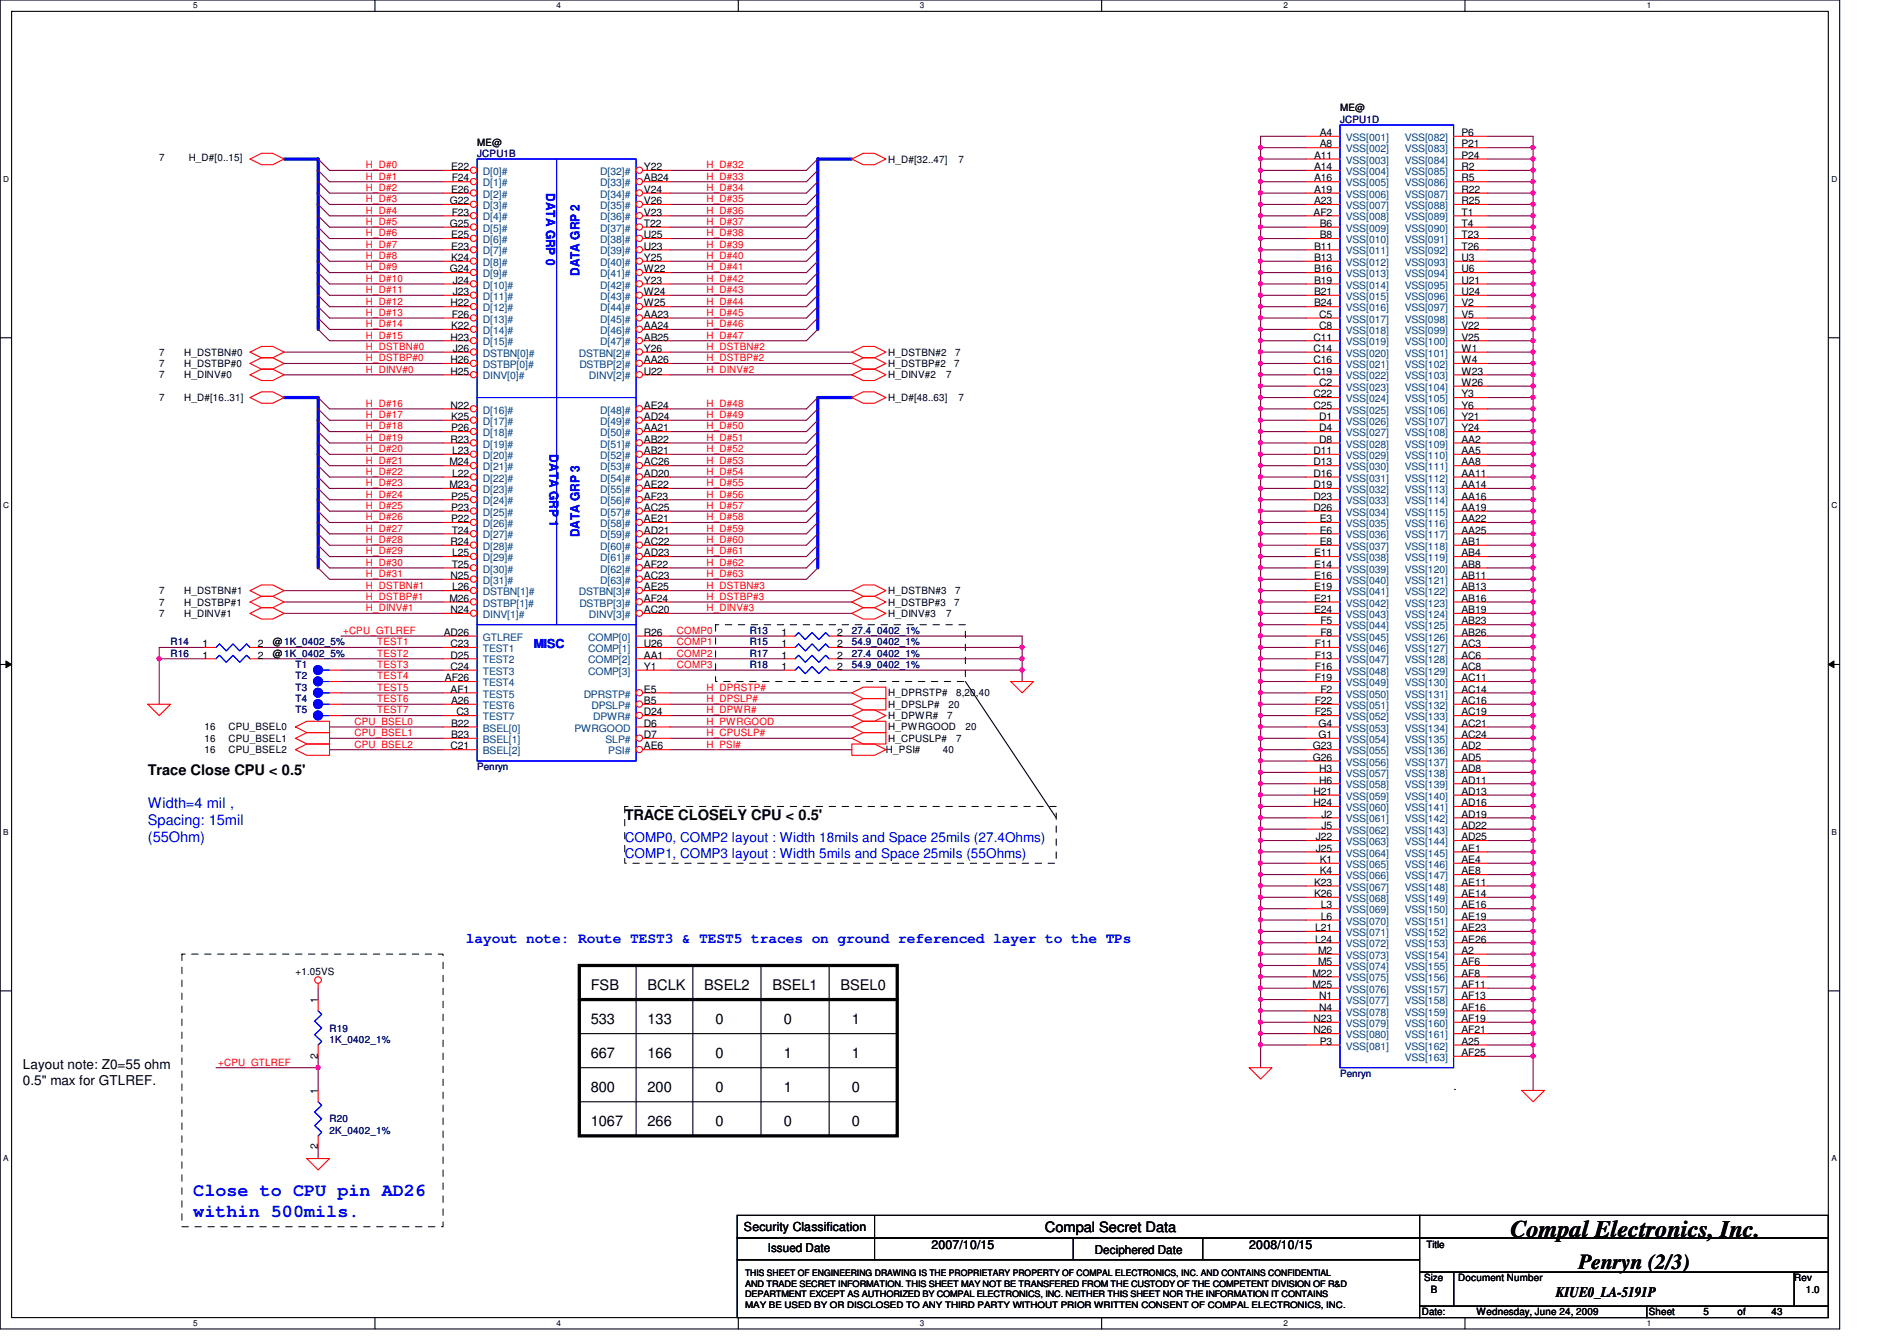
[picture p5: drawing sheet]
<svg xmlns="http://www.w3.org/2000/svg" width="297mm" height="210mm" viewBox="0 0 297 210" stroke-linecap="round" stroke-linejoin="round" font-family="sans-serif">
<defs><g id="words">
<text font-size="3.7" x="236.5" y="193.6">Compal Electronics, Inc.</text>
<text font-size="3.3" x="247.2" y="198.6">Penryn (2/3)</text>
<g font-size="2.8" fill="#00f">
<text x="30.3" y="187.3">Close to CPU pin AD26</text>
<text x="30.3" y="190.5">within 500mils.</text>
</g>
<g font-size="2.3">
<text x="23.2" y="121.2">Trace Close CPU &lt; 0.5'</text>
<text x="97.8" y="128.4">TRACE CLOSELY CPU &lt; 0.5'</text>
<text x="92.5" y="155">FSB</text>
<text x="101.4" y="155">BCLK</text>
<text x="110.3" y="155">BSEL2</text>
<text x="120.9" y="155">BSEL1</text>
<text x="131.6" y="155">BSEL0</text>
<text x="92.5" y="160.3">533</text>
<text x="101.4" y="160.3">133</text>
<text x="112.1" y="160.3">0</text>
<text x="122.7" y="160.3">0</text>
<text x="133.4" y="160.3">1</text>
<text x="92.5" y="165.7">667</text>
<text x="101.4" y="165.7">166</text>
<text x="112.1" y="165.7">0</text>
<text x="122.7" y="165.7">1</text>
<text x="133.4" y="165.7">1</text>
<text x="92.5" y="171">800</text>
<text x="101.4" y="171">200</text>
<text x="112.1" y="171">0</text>
<text x="122.7" y="171">1</text>
<text x="133.4" y="171">0</text>
<text x="92.5" y="176.3">1067</text>
<text x="101.4" y="176.3">266</text>
<text x="112" y="176.3">0</text>
<text x="122.7" y="176.3">0</text>
<text x="133.4" y="176.3">0</text>
<text x="243.6" y="203">KIUE0_LA-5191P</text>
</g>
<g font-size="2.3" fill="#00f">
<text x="23.2" y="126.5">Width=4 mil ,</text>
<text x="23.2" y="129.2">Spacing: 15mil</text>
<text x="23.2" y="131.9">(55Ohm)</text>
<text x="72.9" y="147.7">layout note: Route TEST3 &amp; TEST5 traces on ground referenced layer to the TPs</text>
</g>
<text font-size="2.2" x="163.6" y="192.8">Compal Secret Data</text>
<g font-size="2.1" fill="#00f">
<text x="97.8" y="131.7">COMP0, COMP2 layout : Width 18mils and Space 25mils (27.4Ohms)</text>
<text x="97.8" y="134.2">COMP1, COMP3 layout : Width 5mils and Space 25mils (55Ohms)</text>
</g>
<g font-size="2.1">
<text x="3.6" y="167.3">Layout note: Z0=55 ohm</text>
<text x="3.6" y="169.8">0.5&quot; max for GTLREF.</text>
</g>
<g font-size="1.9" fill="#00f">
<text x="85.5" y="30.2" transform="rotate(90 85.5 30.2)">DATA GRP 0</text>
<text x="90.8" y="43.2" transform="rotate(-90 90.8 43.2)">DATA GRP 2</text>
<text x="86.1" y="71.1" transform="rotate(90 86.1 71.1)">DATA GRP 1</text>
<text x="90.8" y="84.1" transform="rotate(-90 90.8 84.1)">DATA GRP 3</text>
<text x="83.6" y="101.4">MISC</text>
</g>
<g font-size="1.9">
<text x="116.5" y="192.7">Security Classification</text>
<text x="120.2" y="196">Issued Date</text>
<text x="145.8" y="195.6">2007/10/15</text>
<text x="171.4" y="196.2">Deciphered Date</text>
<text x="195.6" y="195.6">2008/10/15</text>
</g>
<g font-size="1.6">
<text x="209.8" y="17.4">ME@</text>
<text x="74.7" y="22.8">ME@</text>
<text x="206.7" y="23.1">A8</text>
<text x="206.7" y="21.3">A4</text>
<text x="228.9" y="21.3">P6</text>
<text x="228.9" y="23.1">P21</text>
<text x="24.9" y="25.3">7</text>
<text x="29.5" y="25.3">H_D#[0..15]</text>
<text x="70.7" y="26.6">E22</text>
<text x="70.7" y="28.4">F24</text>
<text x="100.8" y="26.6">Y22</text>
<text x="100.8" y="28.4">AB24</text>
<text x="139.1" y="25.4">H_D#[32..47]</text>
<text x="150.1" y="25.4">7</text>
<text x="205.8" y="24.8">A11</text>
<text x="205.8" y="26.6">A14</text>
<text x="205.8" y="28.4">A16</text>
<text x="228.9" y="24.8">P24</text>
<text x="228.9" y="26.6">R2</text>
<text x="228.9" y="28.4">R5</text>
<text x="70.4" y="32">G22</text>
<text x="70.4" y="35.5">G25</text>
<text x="70.7" y="30.2">E26</text>
<text x="70.7" y="33.7">F23</text>
<text x="100.8" y="30.2">V24</text>
<text x="100.8" y="32">V26</text>
<text x="100.8" y="33.7">V23</text>
<text x="100.8" y="35.5">T22</text>
<text x="205.7" y="33.7">AF2</text>
<text x="205.8" y="30.2">A19</text>
<text x="205.8" y="32">A23</text>
<text x="206.7" y="35.5">B6</text>
<text x="228.9" y="30.2">R22</text>
<text x="228.9" y="32">R25</text>
<text x="228.9" y="33.7">T1</text>
<text x="228.9" y="35.5">T4</text>
<text x="70.7" y="37.3">E25</text>
<text x="70.7" y="39.1">E23</text>
<text x="70.7" y="40.9">K24</text>
<text x="100.8" y="37.3">U25</text>
<text x="100.8" y="39.1">U23</text>
<text x="100.8" y="40.9">Y25</text>
<text x="205.8" y="39.1">B11</text>
<text x="205.8" y="40.9">B13</text>
<text x="206.7" y="37.3">B8</text>
<text x="228.9" y="37.3">T23</text>
<text x="228.9" y="39.1">T26</text>
<text x="228.9" y="40.9">U3</text>
<text x="70.4" y="42.6">G24</text>
<text x="70.6" y="48">H22</text>
<text x="70.9" y="44.4">J24</text>
<text x="70.9" y="46.2">J23</text>
<text x="100.8" y="42.6">W22</text>
<text x="100.8" y="44.4">Y23</text>
<text x="100.8" y="46.2">W24</text>
<text x="100.8" y="48">W25</text>
<text x="205.8" y="42.6">B16</text>
<text x="205.8" y="44.4">B19</text>
<text x="205.8" y="46.2">B21</text>
<text x="205.8" y="48">B24</text>
<text x="228.9" y="42.6">U6</text>
<text x="228.9" y="44.4">U21</text>
<text x="228.9" y="46.2">U24</text>
<text x="228.9" y="48">V2</text>
<text x="70.6" y="53.3">H23</text>
<text x="70.7" y="51.5">K22</text>
<text x="70.7" y="49.7">F26</text>
<text x="100.8" y="49.7">AA23</text>
<text x="100.8" y="51.5">AA24</text>
<text x="100.8" y="53.3">AB25</text>
<text x="205.7" y="53.3">C11</text>
<text x="206.6" y="49.7">C5</text>
<text x="206.6" y="51.5">C8</text>
<text x="228.9" y="49.7">V5</text>
<text x="228.9" y="51.5">V22</text>
<text x="228.9" y="53.3">V25</text>
<text x="24.9" y="55.7">7</text>
<text x="24.9" y="57.4">7</text>
<text x="24.9" y="59.2">7</text>
<text x="28.8" y="55.7">H_DSTBN#0</text>
<text x="28.8" y="57.4">H_DSTBP#0</text>
<text x="28.8" y="59.2">H_DINV#0</text>
<text x="70.6" y="58.6">H25</text>
<text x="70.6" y="56.9">H26</text>
<text x="70.9" y="55.1">J26</text>
<text x="100.8" y="56.9">AA26</text>
<text x="100.8" y="58.6">U22</text>
<text x="100.8" y="55.1">Y26</text>
<text x="139.1" y="55.7">H_DSTBN#2</text>
<text x="139.1" y="57.4">H_DSTBP#2</text>
<text x="139.1" y="59.2">H_DINV#2</text>
<text x="148.2" y="59.2">7</text>
<text x="149.4" y="57.4">7</text>
<text x="149.6" y="55.7">7</text>
<text x="205.7" y="55.1">C14</text>
<text x="205.7" y="56.9">C16</text>
<text x="205.7" y="58.6">C19</text>
<text x="228.9" y="55.1">W1</text>
<text x="228.9" y="56.9">W4</text>
<text x="228.9" y="58.6">W23</text>
<text x="24.9" y="62.8">7</text>
<text x="28.8" y="62.8">H_D#[16..31]</text>
<text x="70.6" y="64">N22</text>
<text x="70.7" y="65.7">K25</text>
<text x="100.8" y="64">AE24</text>
<text x="100.8" y="65.7">AD24</text>
<text x="139.1" y="62.8">H_D#[48..63]</text>
<text x="150.1" y="62.8">7</text>
<text x="205.7" y="62.2">C22</text>
<text x="205.7" y="64">C25</text>
<text x="206.6" y="60.4">C2</text>
<text x="206.6" y="65.7">D1</text>
<text x="228.9" y="60.4">W26</text>
<text x="228.9" y="62.2">Y3</text>
<text x="228.9" y="65.7">Y21</text>
<text x="228.9" y="64">Y6</text>
<text x="70.6" y="69.3">R23</text>
<text x="70.7" y="67.5">P26</text>
<text x="70.8" y="71.1">L23</text>
<text x="100.8" y="67.5">AA21</text>
<text x="100.8" y="69.3">AB22</text>
<text x="100.8" y="71.1">AB21</text>
<text x="205.7" y="71.1">D11</text>
<text x="206.6" y="67.5">D4</text>
<text x="206.6" y="69.3">D8</text>
<text x="228.9" y="67.5">Y24</text>
<text x="228.9" y="69.3">AA2</text>
<text x="228.9" y="71.1">AA5</text>
<text x="70.4" y="72.9">M24</text>
<text x="70.4" y="76.4">M23</text>
<text x="70.8" y="74.6">L22</text>
<text x="100.8" y="72.9">AC26</text>
<text x="100.8" y="74.6">AD20</text>
<text x="100.8" y="76.4">AE22</text>
<text x="205.7" y="72.9">D13</text>
<text x="205.7" y="74.6">D16</text>
<text x="205.7" y="76.4">D19</text>
<text x="228.9" y="72.9">AA8</text>
<text x="228.9" y="74.6">AA11</text>
<text x="228.9" y="76.4">AA14</text>
<text x="70.7" y="78.2">P25</text>
<text x="70.7" y="80">P23</text>
<text x="70.7" y="81.7">P22</text>
<text x="70.7" y="83.5">T24</text>
<text x="100.8" y="78.2">AF23</text>
<text x="100.8" y="80">AC25</text>
<text x="100.8" y="81.7">AE21</text>
<text x="100.8" y="83.5">AD21</text>
<text x="205.7" y="78.2">D23</text>
<text x="205.7" y="80">D26</text>
<text x="206.7" y="81.7">E3</text>
<text x="206.7" y="83.5">E6</text>
<text x="228.9" y="78.2">AA16</text>
<text x="228.9" y="80">AA19</text>
<text x="228.9" y="81.7">AA22</text>
<text x="228.9" y="83.5">AA25</text>
<text x="70.6" y="85.3">R24</text>
<text x="70.7" y="88.9">T25</text>
<text x="70.8" y="87.1">L25</text>
<text x="100.8" y="85.3">AC22</text>
<text x="100.8" y="87.1">AD23</text>
<text x="100.8" y="88.9">AF22</text>
<text x="205.8" y="87.1">E11</text>
<text x="205.8" y="88.9">E14</text>
<text x="206.7" y="85.3">E8</text>
<text x="228.9" y="85.3">AB1</text>
<text x="228.9" y="87.1">AB4</text>
<text x="228.9" y="88.9">AB8</text>
<text x="24.9" y="93">7</text>
<text x="24.9" y="94.8">7</text>
<text x="28.8" y="93">H_DSTBN#1</text>
<text x="28.8" y="94.8">H_DSTBP#1</text>
<text x="70.4" y="94.2">M26</text>
<text x="70.6" y="90.6">N25</text>
<text x="70.6" y="96">N24</text>
<text x="70.8" y="92.4">L26</text>
<text x="100.8" y="90.6">AC23</text>
<text x="100.8" y="94.2">AF24</text>
<text x="100.8" y="96">AC20</text>
<text x="100.8" y="92.4">AE25</text>
<text x="139.1" y="93">H_DSTBN#3</text>
<text x="139.1" y="94.8">H_DSTBP#3</text>
<text x="149.4" y="94.8">7</text>
<text x="149.6" y="93">7</text>
<text x="205.8" y="90.6">E16</text>
<text x="205.8" y="92.4">E19</text>
<text x="205.8" y="94.2">E21</text>
<text x="205.8" y="96">E24</text>
<text x="228.9" y="90.6">AB11</text>
<text x="228.9" y="92.4">AB13</text>
<text x="228.9" y="94.2">AB16</text>
<text x="228.9" y="96">AB19</text>
<text x="24.9" y="96.6">7</text>
<text x="28.8" y="96.6">H_DINV#1</text>
<text x="31.7" y="101.3">1</text>
<text x="40.4" y="101.3">2</text>
<text x="42.7" y="101">@1K_0402_5%</text>
<text x="69.5" y="99.5">AD26</text>
<text x="70.6" y="101.3">C23</text>
<text x="100.8" y="99.5">R26</text>
<text x="100.8" y="101.3">U26</text>
<text x="122.4" y="101.3">1</text>
<text x="122.4" y="99.5">1</text>
<text x="131.1" y="101.3">2</text>
<text x="131.1" y="99.5">2</text>
<text x="139.1" y="96.6">H_DINV#3</text>
<text x="148.2" y="96.6">7</text>
<text x="205.9" y="101.3">F11</text>
<text x="206.8" y="97.7">F5</text>
<text x="206.8" y="99.5">F8</text>
<text x="228.9" y="97.7">AB23</text>
<text x="228.9" y="99.5">AB26</text>
<text x="228.9" y="101.3">AC3</text>
<text x="31.7" y="103.1">1</text>
<text x="40.4" y="103.1">2</text>
<text x="42.7" y="102.8">@1K_0402_5%</text>
<text x="69.7" y="106.6">AF26</text>
<text x="70.6" y="104.9">C24</text>
<text x="70.6" y="103.1">D25</text>
<text x="100.8" y="103.1">AA1</text>
<text x="100.8" y="104.9">Y1</text>
<text x="122.4" y="103.1">1</text>
<text x="122.4" y="104.9">1</text>
<text x="131.1" y="103.1">2</text>
<text x="131.1" y="104.9">2</text>
<text x="205.9" y="103.1">F13</text>
<text x="205.9" y="104.9">F16</text>
<text x="205.9" y="106.6">F19</text>
<text x="228.9" y="103.1">AC6</text>
<text x="228.9" y="104.9">AC8</text>
<text x="228.9" y="106.6">AC11</text>
<text x="70.6" y="108.4">AF1</text>
<text x="70.7" y="113.7">B22</text>
<text x="70.7" y="110.2">A26</text>
<text x="71.5" y="112">C3</text>
<text x="100.8" y="108.4">E5</text>
<text x="100.8" y="112">D24</text>
<text x="100.8" y="113.7">D6</text>
<text x="100.8" y="110.2">B5</text>
<text x="139.1" y="109">H_DPRSTP#</text>
<text x="139.1" y="110.8">H_DPSLP#</text>
<text x="139.1" y="112.6">H_DPWR#</text>
<text x="148.3" y="112.6">7</text>
<text x="148.5" y="110.8">20</text>
<text x="149.7" y="109">8,20,40</text>
<text x="205.9" y="110.2">F22</text>
<text x="205.9" y="112">F25</text>
<text x="206.5" y="113.7">G4</text>
<text x="206.8" y="108.4">F2</text>
<text x="228.9" y="108.4">AC14</text>
<text x="228.9" y="110.2">AC16</text>
<text x="228.9" y="112">AC19</text>
<text x="228.9" y="113.7">AC21</text>
<text x="32" y="114.3">16</text>
<text x="32" y="116.1">16</text>
<text x="32" y="117.9">16</text>
<text x="35.8" y="114.3">CPU_BSEL0</text>
<text x="35.8" y="116.1">CPU_BSEL1</text>
<text x="35.8" y="117.9">CPU_BSEL2</text>
<text x="70.6" y="117.3">C21</text>
<text x="70.7" y="115.5">B23</text>
<text x="100.8" y="117.3">AE6</text>
<text x="100.8" y="115.5">D7</text>
<text x="138.7" y="117.9">H_PSI#</text>
<text x="139.1" y="116.1">H_CPUSLP#</text>
<text x="139.1" y="114.3">H_PWRGOOD</text>
<text x="147.6" y="117.9">40</text>
<text x="149.7" y="116.1">7</text>
<text x="151.2" y="114.3">20</text>
<text x="205.6" y="117.3">G23</text>
<text x="205.6" y="119.1">G26</text>
<text x="206.5" y="115.5">G1</text>
<text x="228.9" y="115.5">AC24</text>
<text x="228.9" y="117.3">AD2</text>
<text x="228.9" y="119.1">AD5</text>
<text x="205.7" y="124.4">H21</text>
<text x="206.6" y="120.9">H3</text>
<text x="206.6" y="122.6">H6</text>
<text x="228.9" y="120.9">AD8</text>
<text x="228.9" y="122.6">AD11</text>
<text x="228.9" y="124.4">AD13</text>
<text x="205.7" y="126.2">H24</text>
<text x="206" y="131.5">J22</text>
<text x="206.9" y="128">J2</text>
<text x="206.9" y="129.8">J5</text>
<text x="228.9" y="126.2">AD16</text>
<text x="228.9" y="128">AD19</text>
<text x="228.9" y="129.8">AD22</text>
<text x="228.9" y="131.5">AD25</text>
<text x="206" y="133.3">J25</text>
<text x="206.7" y="135.1">K1</text>
<text x="206.7" y="136.9">K4</text>
<text x="228.9" y="133.3">AE1</text>
<text x="228.9" y="135.1">AE4</text>
<text x="228.9" y="136.9">AE8</text>
<text x="205.8" y="138.6">K23</text>
<text x="205.8" y="140.4">K26</text>
<text x="206.8" y="142.2">L3</text>
<text x="206.8" y="144">L6</text>
<text x="228.9" y="138.6">AE11</text>
<text x="228.9" y="144">AE19</text>
<text x="228.9" y="140.4">AE14</text>
<text x="228.9" y="142.2">AE16</text>
<text x="205.9" y="145.8">L21</text>
<text x="205.9" y="147.5">L24</text>
<text x="206.4" y="149.3">M2</text>
<text x="228.9" y="149.3">A2</text>
<text x="228.9" y="147.5">AE26</text>
<text x="228.9" y="145.8">AE23</text>
<text x="46.3" y="152.6">+1.05VS</text>
<text x="205.5" y="152.9">M22</text>
<text x="205.5" y="154.6">M25</text>
<text x="206.4" y="151.1">M5</text>
<text x="228.9" y="154.6">AF11</text>
<text x="228.9" y="152.9">AF8</text>
<text x="228.9" y="151.1">AF6</text>
<text x="49.8" y="157" transform="rotate(-90 49.8 157)">1</text>
<text x="205.7" y="160">N23</text>
<text x="205.7" y="161.8">N26</text>
<text x="206.6" y="156.4">N1</text>
<text x="206.6" y="158.2">N4</text>
<text x="228.9" y="161.8">AF21</text>
<text x="228.9" y="160">AF19</text>
<text x="228.9" y="158.2">AF16</text>
<text x="228.9" y="156.4">AF13</text>
<text x="49.8" y="165.7" transform="rotate(-90 49.8 165.7)">2</text>
<text x="206.7" y="163.5">P3</text>
<text x="228.9" y="163.5">A25</text>
<text x="228.9" y="165.3">AF25</text>
<text x="49.8" y="171.2" transform="rotate(-90 49.8 171.2)">1</text>
<text x="227.6" y="170.7">.</text>
<text x="49.8" y="179.9" transform="rotate(-90 49.8 179.9)">2</text>
<text x="223.3" y="195.4">Title</text>
<text x="223" y="200.6">Size</text>
<text x="224.1" y="202.4">B</text>
<text x="228.3" y="200.6">Document Number</text>
<text x="281" y="200.6">Rev</text>
<text x="282.7" y="202.4">1.0</text>
<text x="222.6" y="205.9">Date:</text>
<text x="231.2" y="205.9">Wednesday, June 24, 2009</text>
<text x="258.2" y="205.9">Sheet</text>
<text x="266.7" y="205.9">5</text>
<text x="272.1" y="205.9">of</text>
<text x="277.4" y="205.9">43</text>
</g>
<g font-size="1.6" fill="#000080">
<text x="209.8" y="19.2">JCPU1D</text>
<text x="74.7" y="24.6">JCPU1B</text>
<text x="26.7" y="101">R14</text>
<text x="117.4" y="101">R15</text>
<text x="117.4" y="99.2">R13</text>
<text x="133.4" y="101">54.9_0402_1%</text>
<text x="133.4" y="99.2">27.4_0402_1%</text>
<text x="26.7" y="102.8">R16</text>
<text x="46.3" y="106.3">T2</text>
<text x="46.3" y="104.6">T1</text>
<text x="117.4" y="102.8">R17</text>
<text x="117.4" y="104.6">R18</text>
<text x="133.4" y="102.8">27.4_0402_1%</text>
<text x="133.4" y="104.6">54.9_0402_1%</text>
<text x="46.3" y="108.1">T3</text>
<text x="46.3" y="109.9">T4</text>
<text x="46.3" y="111.7">T5</text>
<text x="74.7" y="120.6">Penryn</text>
<text x="51.6" y="161.5">R19</text>
<text x="51.6" y="163.2">1K_0402_1%</text>
<text x="209.8" y="168.6">Penryn</text>
<text x="51.6" y="175.7">R20</text>
<text x="51.6" y="177.5">2K_0402_1%</text>
</g>
<g font-size="1.6" fill="#004080">
<text x="210.7" y="23.8">VSS[002]</text>
<text x="210.7" y="22.1">VSS[001]</text>
<text x="220" y="22.1">VSS[082]</text>
<text x="220" y="23.8">VSS[083]</text>
<text x="75.6" y="27.4">D[0]#</text>
<text x="75.6" y="29.2">D[1]#</text>
<text x="94" y="27.4">D[32]#</text>
<text x="94" y="29.2">D[33]#</text>
<text x="210.7" y="25.6">VSS[003]</text>
<text x="210.7" y="27.4">VSS[004]</text>
<text x="210.7" y="29.2">VSS[005]</text>
<text x="220" y="25.6">VSS[084]</text>
<text x="220" y="27.4">VSS[085]</text>
<text x="220" y="29.2">VSS[086]</text>
<text x="75.6" y="30.9">D[2]#</text>
<text x="75.6" y="32.7">D[3]#</text>
<text x="75.6" y="34.5">D[4]#</text>
<text x="94" y="30.9">D[34]#</text>
<text x="94" y="32.7">D[35]#</text>
<text x="94" y="34.5">D[36]#</text>
<text x="210.7" y="30.9">VSS[006]</text>
<text x="210.7" y="32.7">VSS[007]</text>
<text x="210.7" y="34.5">VSS[008]</text>
<text x="220" y="30.9">VSS[087]</text>
<text x="220" y="32.7">VSS[088]</text>
<text x="220" y="34.5">VSS[089]</text>
<text x="75.6" y="36.3">D[5]#</text>
<text x="75.6" y="38.1">D[6]#</text>
<text x="75.6" y="39.8">D[7]#</text>
<text x="75.6" y="41.6">D[8]#</text>
<text x="94" y="36.3">D[37]#</text>
<text x="94" y="38.1">D[38]#</text>
<text x="94" y="39.8">D[39]#</text>
<text x="94" y="41.6">D[40]#</text>
<text x="210.7" y="36.3">VSS[009]</text>
<text x="210.7" y="38.1">VSS[010]</text>
<text x="210.7" y="39.8">VSS[011]</text>
<text x="210.7" y="41.6">VSS[012]</text>
<text x="220" y="36.3">VSS[090]</text>
<text x="220" y="38.1">VSS[091]</text>
<text x="220" y="39.8">VSS[092]</text>
<text x="220" y="41.6">VSS[093]</text>
<text x="75.6" y="45.2">D[10]#</text>
<text x="75.6" y="46.9">D[11]#</text>
<text x="75.6" y="43.4">D[9]#</text>
<text x="94" y="43.4">D[41]#</text>
<text x="94" y="45.2">D[42]#</text>
<text x="94" y="46.9">D[43]#</text>
<text x="210.7" y="43.4">VSS[013]</text>
<text x="210.7" y="45.2">VSS[014]</text>
<text x="210.7" y="46.9">VSS[015]</text>
<text x="220" y="43.4">VSS[094]</text>
<text x="220" y="45.2">VSS[095]</text>
<text x="220" y="46.9">VSS[096]</text>
<text x="75.6" y="48.7">D[12]#</text>
<text x="75.6" y="50.5">D[13]#</text>
<text x="75.6" y="52.3">D[14]#</text>
<text x="94" y="48.7">D[44]#</text>
<text x="94" y="50.5">D[45]#</text>
<text x="94" y="52.3">D[46]#</text>
<text x="210.7" y="48.7">VSS[016]</text>
<text x="210.7" y="50.5">VSS[017]</text>
<text x="210.7" y="52.3">VSS[018]</text>
<text x="220" y="48.7">VSS[097]</text>
<text x="220" y="50.5">VSS[098]</text>
<text x="220" y="52.3">VSS[099]</text>
<text x="75.6" y="54.1">D[15]#</text>
<text x="75.6" y="59.4">DINV[0]#</text>
<text x="75.6" y="55.8">DSTBN[0]#</text>
<text x="75.6" y="57.6">DSTBP[0]#</text>
<text x="90.6" y="55.8">DSTBN[2]#</text>
<text x="90.7" y="57.6">DSTBP[2]#</text>
<text x="92.2" y="59.4">DINV[2]#</text>
<text x="94" y="54.1">D[47]#</text>
<text x="210.7" y="54.1">VSS[019]</text>
<text x="210.7" y="55.8">VSS[020]</text>
<text x="210.7" y="57.6">VSS[021]</text>
<text x="210.7" y="59.4">VSS[022]</text>
<text x="220" y="54.1">VSS[100]</text>
<text x="220" y="55.8">VSS[101]</text>
<text x="220" y="57.6">VSS[102]</text>
<text x="220" y="59.4">VSS[103]</text>
<text x="75.6" y="64.7">D[16]#</text>
<text x="94" y="64.7">D[48]#</text>
<text x="210.7" y="61.2">VSS[023]</text>
<text x="210.7" y="62.9">VSS[024]</text>
<text x="210.7" y="64.7">VSS[025]</text>
<text x="220" y="61.2">VSS[104]</text>
<text x="220" y="62.9">VSS[105]</text>
<text x="220" y="64.7">VSS[106]</text>
<text x="75.6" y="66.5">D[17]#</text>
<text x="75.6" y="68.3">D[18]#</text>
<text x="75.6" y="70.1">D[19]#</text>
<text x="75.6" y="71.8">D[20]#</text>
<text x="94" y="66.5">D[49]#</text>
<text x="94" y="68.3">D[50]#</text>
<text x="94" y="70.1">D[51]#</text>
<text x="94" y="71.8">D[52]#</text>
<text x="210.7" y="66.5">VSS[026]</text>
<text x="210.7" y="68.3">VSS[027]</text>
<text x="210.7" y="70.1">VSS[028]</text>
<text x="210.7" y="71.8">VSS[029]</text>
<text x="220" y="66.5">VSS[107]</text>
<text x="220" y="68.3">VSS[108]</text>
<text x="220" y="70.1">VSS[109]</text>
<text x="220" y="71.8">VSS[110]</text>
<text x="75.6" y="73.6">D[21]#</text>
<text x="75.6" y="75.4">D[22]#</text>
<text x="75.6" y="77.2">D[23]#</text>
<text x="94" y="73.6">D[53]#</text>
<text x="94" y="75.4">D[54]#</text>
<text x="94" y="77.2">D[55]#</text>
<text x="210.7" y="73.6">VSS[030]</text>
<text x="210.7" y="75.4">VSS[031]</text>
<text x="210.7" y="77.2">VSS[032]</text>
<text x="220" y="73.6">VSS[111]</text>
<text x="220" y="75.4">VSS[112]</text>
<text x="220" y="77.2">VSS[113]</text>
<text x="75.6" y="79">D[24]#</text>
<text x="75.6" y="80.7">D[25]#</text>
<text x="75.6" y="82.5">D[26]#</text>
<text x="94" y="79">D[56]#</text>
<text x="94" y="80.7">D[57]#</text>
<text x="94" y="82.5">D[58]#</text>
<text x="210.7" y="79">VSS[033]</text>
<text x="210.7" y="80.7">VSS[034]</text>
<text x="210.7" y="82.5">VSS[035]</text>
<text x="220" y="79">VSS[114]</text>
<text x="220" y="80.7">VSS[115]</text>
<text x="220" y="82.5">VSS[116]</text>
<text x="75.6" y="84.3">D[27]#</text>
<text x="75.6" y="86.1">D[28]#</text>
<text x="75.6" y="87.8">D[29]#</text>
<text x="75.6" y="89.6">D[30]#</text>
<text x="94" y="84.3">D[59]#</text>
<text x="94" y="86.1">D[60]#</text>
<text x="94" y="87.8">D[61]#</text>
<text x="94" y="89.6">D[62]#</text>
<text x="210.7" y="84.3">VSS[036]</text>
<text x="210.7" y="86.1">VSS[037]</text>
<text x="210.7" y="87.8">VSS[038]</text>
<text x="210.7" y="89.6">VSS[039]</text>
<text x="220" y="84.3">VSS[117]</text>
<text x="220" y="86.1">VSS[118]</text>
<text x="220" y="87.8">VSS[119]</text>
<text x="220" y="89.6">VSS[120]</text>
<text x="75.6" y="91.4">D[31]#</text>
<text x="75.6" y="93.2">DSTBN[1]#</text>
<text x="75.6" y="95">DSTBP[1]#</text>
<text x="90.6" y="93.2">DSTBN[3]#</text>
<text x="90.7" y="95">DSTBP[3]#</text>
<text x="94" y="91.4">D[63]#</text>
<text x="210.7" y="91.4">VSS[040]</text>
<text x="210.7" y="93.2">VSS[041]</text>
<text x="210.7" y="95">VSS[042]</text>
<text x="220" y="91.4">VSS[121]</text>
<text x="220" y="93.2">VSS[122]</text>
<text x="220" y="95">VSS[123]</text>
<text x="75.6" y="96.7">DINV[1]#</text>
<text x="75.6" y="100.3">GTLREF</text>
<text x="92.1" y="100.3">COMP[0]</text>
<text x="92.2" y="96.7">DINV[3]#</text>
<text x="210.7" y="96.7">VSS[043]</text>
<text x="210.7" y="98.5">VSS[044]</text>
<text x="210.7" y="100.3">VSS[045]</text>
<text x="220" y="96.7">VSS[124]</text>
<text x="220" y="98.5">VSS[125]</text>
<text x="220" y="100.3">VSS[126]</text>
<text x="75.6" y="105.6">TEST3</text>
<text x="75.6" y="103.8">TEST2</text>
<text x="75.6" y="107.4">TEST4</text>
<text x="75.6" y="102.1">TEST1</text>
<text x="92.1" y="102.1">COMP[1]</text>
<text x="92.1" y="103.8">COMP[2]</text>
<text x="92.1" y="105.6">COMP[3]</text>
<text x="210.7" y="102.1">VSS[046]</text>
<text x="210.7" y="103.8">VSS[047]</text>
<text x="210.7" y="105.6">VSS[048]</text>
<text x="210.7" y="107.4">VSS[049]</text>
<text x="220" y="102.1">VSS[127]</text>
<text x="220" y="103.8">VSS[128]</text>
<text x="220" y="105.6">VSS[129]</text>
<text x="220" y="107.4">VSS[130]</text>
<text x="75.6" y="109.2">TEST5</text>
<text x="75.6" y="111">TEST6</text>
<text x="75.6" y="112.7">TEST7</text>
<text x="91.4" y="109.2">DPRSTP#</text>
<text x="92.6" y="111">DPSLP#</text>
<text x="92.9" y="112.7">DPWR#</text>
<text x="210.7" y="109.2">VSS[050]</text>
<text x="210.7" y="111">VSS[051]</text>
<text x="210.7" y="112.7">VSS[052]</text>
<text x="220" y="109.2">VSS[131]</text>
<text x="220" y="111">VSS[132]</text>
<text x="220" y="112.7">VSS[133]</text>
<text x="75.6" y="114.5">BSEL[0]</text>
<text x="75.6" y="116.3">BSEL[1]</text>
<text x="75.6" y="118.1">BSEL[2]</text>
<text x="90" y="114.5">PWRGOOD</text>
<text x="94.8" y="116.3">SLP#</text>
<text x="95.2" y="118.1">PSI#</text>
<text x="210.7" y="114.5">VSS[053]</text>
<text x="210.7" y="116.3">VSS[054]</text>
<text x="210.7" y="118.1">VSS[055]</text>
<text x="210.7" y="119.8">VSS[056]</text>
<text x="220" y="114.5">VSS[134]</text>
<text x="220" y="116.3">VSS[135]</text>
<text x="220" y="118.1">VSS[136]</text>
<text x="220" y="119.8">VSS[137]</text>
<text x="210.7" y="121.6">VSS[057]</text>
<text x="210.7" y="123.4">VSS[058]</text>
<text x="210.7" y="125.2">VSS[059]</text>
<text x="220" y="121.6">VSS[138]</text>
<text x="220" y="123.4">VSS[139]</text>
<text x="220" y="125.2">VSS[140]</text>
<text x="210.7" y="127">VSS[060]</text>
<text x="210.7" y="128.7">VSS[061]</text>
<text x="210.7" y="130.5">VSS[062]</text>
<text x="220" y="127">VSS[141]</text>
<text x="220" y="128.7">VSS[142]</text>
<text x="220" y="130.5">VSS[143]</text>
<text x="210.7" y="132.3">VSS[063]</text>
<text x="210.7" y="134.1">VSS[064]</text>
<text x="210.7" y="135.8">VSS[065]</text>
<text x="210.7" y="137.6">VSS[066]</text>
<text x="220" y="132.3">VSS[144]</text>
<text x="220" y="134.1">VSS[145]</text>
<text x="220" y="135.8">VSS[146]</text>
<text x="220" y="137.6">VSS[147]</text>
<text x="210.7" y="139.4">VSS[067]</text>
<text x="210.7" y="141.2">VSS[068]</text>
<text x="210.7" y="143">VSS[069]</text>
<text x="220" y="139.4">VSS[148]</text>
<text x="220" y="141.2">VSS[149]</text>
<text x="220" y="143">VSS[150]</text>
<text x="210.7" y="144.7">VSS[070]</text>
<text x="210.7" y="146.5">VSS[071]</text>
<text x="210.7" y="148.3">VSS[072]</text>
<text x="220" y="148.3">VSS[153]</text>
<text x="220" y="146.5">VSS[152]</text>
<text x="220" y="144.7">VSS[151]</text>
<text x="210.7" y="150.1">VSS[073]</text>
<text x="210.7" y="151.8">VSS[074]</text>
<text x="210.7" y="153.6">VSS[075]</text>
<text x="210.7" y="155.4">VSS[076]</text>
<text x="220" y="155.4">VSS[157]</text>
<text x="220" y="153.6">VSS[156]</text>
<text x="220" y="151.8">VSS[155]</text>
<text x="220" y="150.1">VSS[154]</text>
<text x="210.7" y="157.2">VSS[077]</text>
<text x="210.7" y="159">VSS[078]</text>
<text x="210.7" y="160.7">VSS[079]</text>
<text x="220" y="160.7">VSS[160]</text>
<text x="220" y="159">VSS[159]</text>
<text x="220" y="157.2">VSS[158]</text>
<text x="210.7" y="162.5">VSS[080]</text>
<text x="210.7" y="164.3">VSS[081]</text>
<text x="220" y="164.3">VSS[162]</text>
<text x="220" y="162.5">VSS[161]</text>
<text x="220" y="166.1">VSS[163]</text>
</g>
<g font-size="1.6" fill="#f00">
<text x="57.3" y="29.9">H_D#2</text>
<text x="57.3" y="28.1">H_D#1</text>
<text x="57.3" y="26.3">H_D#0</text>
<text x="110.6" y="29.9">H_D#34</text>
<text x="110.6" y="28.1">H_D#33</text>
<text x="110.6" y="26.3">H_D#32</text>
<text x="57.3" y="33.4">H_D#4</text>
<text x="57.3" y="31.7">H_D#3</text>
<text x="57.3" y="35.2">H_D#5</text>
<text x="110.6" y="31.7">H_D#35</text>
<text x="110.6" y="35.2">H_D#37</text>
<text x="110.6" y="33.4">H_D#36</text>
<text x="57.3" y="37">H_D#6</text>
<text x="57.3" y="40.6">H_D#8</text>
<text x="57.3" y="38.8">H_D#7</text>
<text x="110.6" y="38.8">H_D#39</text>
<text x="110.6" y="40.6">H_D#40</text>
<text x="110.6" y="37">H_D#38</text>
<text x="57.3" y="44.1">H_D#10</text>
<text x="57.3" y="42.3">H_D#9</text>
<text x="57.3" y="47.7">H_D#12</text>
<text x="57.3" y="45.9">H_D#11</text>
<text x="110.6" y="42.3">H_D#41</text>
<text x="110.6" y="45.9">H_D#43</text>
<text x="110.6" y="47.7">H_D#44</text>
<text x="110.6" y="44.1">H_D#42</text>
<text x="57.3" y="51.2">H_D#14</text>
<text x="57.3" y="49.4">H_D#13</text>
<text x="57.3" y="53">H_D#15</text>
<text x="110.6" y="51.2">H_D#46</text>
<text x="110.6" y="53">H_D#47</text>
<text x="110.6" y="49.4">H_D#45</text>
<text x="57.3" y="58.3">H_DINV#0</text>
<text x="57.3" y="56.6">H_DSTBP#0</text>
<text x="57.3" y="54.8">H_DSTBN#0</text>
<text x="110.6" y="58.3">H_DINV#2</text>
<text x="110.6" y="54.8">H_DSTBN#2</text>
<text x="110.6" y="56.6">H_DSTBP#2</text>
<text x="57.3" y="63.7">H_D#16</text>
<text x="57.3" y="65.4">H_D#17</text>
<text x="110.6" y="63.7">H_D#48</text>
<text x="110.6" y="65.4">H_D#49</text>
<text x="57.3" y="70.8">H_D#20</text>
<text x="57.3" y="69">H_D#19</text>
<text x="57.3" y="67.2">H_D#18</text>
<text x="110.6" y="70.8">H_D#52</text>
<text x="110.6" y="69">H_D#51</text>
<text x="110.6" y="67.2">H_D#50</text>
<text x="57.3" y="77.9">H_D#24</text>
<text x="57.3" y="76.1">H_D#23</text>
<text x="57.3" y="74.3">H_D#22</text>
<text x="57.3" y="72.6">H_D#21</text>
<text x="110.6" y="77.9">H_D#56</text>
<text x="110.6" y="76.1">H_D#55</text>
<text x="110.6" y="74.3">H_D#54</text>
<text x="110.6" y="72.6">H_D#53</text>
<text x="57.3" y="83.2">H_D#27</text>
<text x="57.3" y="79.7">H_D#25</text>
<text x="57.3" y="81.4">H_D#26</text>
<text x="110.6" y="83.2">H_D#59</text>
<text x="110.6" y="81.4">H_D#58</text>
<text x="110.6" y="79.7">H_D#57</text>
<text x="57.3" y="88.6">H_D#30</text>
<text x="57.3" y="86.8">H_D#29</text>
<text x="57.3" y="85">H_D#28</text>
<text x="110.6" y="88.6">H_D#62</text>
<text x="110.6" y="86.8">H_D#61</text>
<text x="110.6" y="85">H_D#60</text>
<text x="57.3" y="90.3">H_D#31</text>
<text x="57.3" y="95.7">H_DINV#1</text>
<text x="57.3" y="93.9">H_DSTBP#1</text>
<text x="57.3" y="92.1">H_DSTBN#1</text>
<text x="110.6" y="95.7">H_DINV#3</text>
<text x="110.6" y="92.1">H_DSTBN#3</text>
<text x="110.6" y="93.9">H_DSTBP#3</text>
<text x="110.6" y="90.3">H_D#63</text>
<text x="53.7" y="99.2">+CPU_GTLREF</text>
<text x="59.1" y="101">TEST1</text>
<text x="106" y="101">COMP1</text>
<text x="106" y="99.2">COMP0</text>
<text x="59.1" y="102.8">TEST2</text>
<text x="59.1" y="104.6">TEST3</text>
<text x="59.1" y="106.3">TEST4</text>
<text x="106" y="104.6">COMP3</text>
<text x="106" y="102.8">COMP2</text>
<text x="55.5" y="113.5">CPU_BSEL0</text>
<text x="59.1" y="111.7">TEST7</text>
<text x="59.1" y="108.1">TEST5</text>
<text x="59.1" y="109.9">TEST6</text>
<text x="110.6" y="113.5">H_PWRGOOD</text>
<text x="110.6" y="109.9">H_DPSLP#</text>
<text x="110.6" y="108.1">H_DPRSTP#</text>
<text x="110.6" y="111.7">H_DPWR#</text>
<text x="55.5" y="117">CPU_BSEL2</text>
<text x="55.5" y="115.2">CPU_BSEL1</text>
<text x="110.6" y="115.2">H_CPUSLP#</text>
<text x="110.6" y="117">H_PSI#</text>
<text x="34.2" y="166.8">+CPU_GTLREF</text>
</g>
<g font-size="1.4">
<text x="116.7" y="199.7">THIS SHEET OF ENGINEERING DRAWING IS THE PROPRIETARY PROPERTY OF COMPAL ELECTRONICS, INC. AND CONTAINS CONFIDENTIAL</text>
<text x="116.7" y="201.4">AND TRADE SECRET INFORMATION. THIS SHEET MAY NOT BE TRANSFERED FROM THE CUSTODY OF THE COMPETENT DIVISION OF R&amp;D</text>
<text x="116.7" y="203">DEPARTMENT EXCEPT AS AUTHORIZED BY COMPAL ELECTRONICS, INC. NEITHER THIS SHEET NOR THE INFORMATION IT CONTAINS</text>
<text x="116.7" y="204.7">MAY BE USED BY OR DISCLOSED TO ANY THIRD PARTY WITHOUT PRIOR WRITTEN CONSENT OF COMPAL ELECTRONICS, INC.</text>
</g>
<g font-size="1.3">
<text x="30.3" y="1.3">5</text>
<text x="87.2" y="1.3">4</text>
<text x="144.1" y="1.3">3</text>
<text x="201" y="1.3">2</text>
<text x="257.8" y="1.3">1</text>
<text x=".5" y="28.4">D</text>
<text x="286.8" y="28.4">D</text>
<text x=".5" y="79.5">C</text>
<text x="286.8" y="79.5">C</text>
<text x=".5" y="130.7">B</text>
<text x="286.8" y="130.7">B</text>
<text x=".5" y="181.8">A</text>
<text x="286.8" y="181.8">A</text>
<text x="30.3" y="207.6">5</text>
<text x="87.2" y="207.6">4</text>
<text x="144.1" y="207.6">3</text>
<text x="201" y="207.6">2</text>
<text x="257.8" y="207.6">1</text>
</g>
</g></defs>
<path d="M0 0h288.1v208h-288.1zM1.8 1.8h284.5v204.4h-284.5z" fill="none" stroke="#000" stroke-width=".17"/>
<g fill="#fff">
<path d="M30.3 .2h.6v1.4h-.6z"/>
<path d="M30.3 206.4h.6v1.4h-.6z"/>
</g>
<path d="M58.7 0v1.8M58.7 206.2v1.8" fill="none" stroke="#000" stroke-width=".17"/>
<g fill="#fff">
<path d="M87.2 .2h.6v1.4h-.6z"/>
<path d="M87.2 206.4h.6v1.4h-.6z"/>
</g>
<path d="M115.6 0v1.8M115.6 206.2v1.8" fill="none" stroke="#000" stroke-width=".17"/>
<g fill="#fff">
<path d="M144.1 .2h.6v1.4h-.6z"/>
<path d="M144.1 206.4h.6v1.4h-.6z"/>
</g>
<path d="M172.5 0v1.8M172.5 206.2v1.8" fill="none" stroke="#000" stroke-width=".17"/>
<g fill="#fff">
<path d="M200.9 .2h.7v1.4h-.7z"/>
<path d="M200.9 206.4h.7v1.4h-.7z"/>
</g>
<path d="M229.4 0v1.8M229.4 206.2v1.8" fill="none" stroke="#000" stroke-width=".17"/>
<g fill="#fff">
<path d="M257.8 .2h.7v1.4h-.7z"/>
<path d="M257.8 206.4h.7v1.4h-.7z"/>
<path d="M.5 27.3h.9v1.4h-.9z"/>
<path d="M286.8 27.3h.8v1.4h-.8z"/>
<path d="M.5 78.4h.9v1.4h-.9z"/>
<path d="M286.8 78.4h.8v1.4h-.8z"/>
</g>
<path d="M0 52.9h1.8M286.3 52.9h1.8" fill="none" stroke="#000" stroke-width=".17"/>
<g fill="#fff">
<path d="M.5 129.5h.8v1.4h-.8z"/>
<path d="M286.8 129.5h.8v1.4h-.8z"/>
</g>
<path d="M0 104h1.8M286.3 104h1.8" fill="none" stroke="#000" stroke-width=".17"/>
<path d="M.9 103.5l.9 .5-.9 .5zM286.3 104l.9-.5v1z" fill="#000"/>
<path d="M.9 103.5l.9 .5-.9 .5zM286.3 104l.9-.5v1z" fill="none" stroke="#000" stroke-width=".16"/>
<g fill="#fff">
<path d="M.5 180.6h.8v1.4h-.8z"/>
<path d="M286.8 180.6h.8v1.4h-.8z"/>
</g>
<path d="M0 155.1h1.8M286.3 155.1h1.8" fill="none" stroke="#000" stroke-width=".17"/>
<path d="M49.8 154.7v1.8M33.8 167.1h16" fill="none" stroke="#800040" stroke-width=".17"/>
<circle cx="49.8" cy="167.1" r=".32" fill="#f0f"/>
<circle cx="49.8" cy="167.1" r=".32" fill="none" stroke="#f0f" stroke-width=".17"/>
<path d="M104.9 101.3h17.8M160.1 103.1v1.8M49.8 179.6v1.7M49.8 165.3v5.4" fill="none" stroke="#800040" stroke-width=".17"/>
<circle cx="160" cy="103.1" r=".32" fill="#f0f"/>
<circle cx="160" cy="103.1" r=".32" fill="none" stroke="#f0f" stroke-width=".17"/>
<path d="M104.9 99.6h17.8M131.6 99.6h28.5v1.7M104.9 104.9h17.8M131.6 101.3h28.5M131.6 104.9h28.5M160.1 101.3v1.8h-28.5" fill="none" stroke="#800040" stroke-width=".17"/>
<circle cx="160" cy="101.3" r=".32" fill="#f0f"/>
<circle cx="160" cy="101.3" r=".32" fill="none" stroke="#f0f" stroke-width=".17"/>
<path d="M104.9 103.1h17.8M160.1 104.9v1.8" fill="none" stroke="#800040" stroke-width=".17"/>
<circle cx="160" cy="104.9" r=".32" fill="#f0f"/>
<circle cx="160" cy="104.9" r=".32" fill="none" stroke="#f0f" stroke-width=".17"/>
<g fill="none" stroke="#800040" stroke-width=".17">
<path d="M104.9 32h21.4M104.9 35.6h21.4M104.9 30.2h21.4M104.9 28.4h21.4M104.9 39.1h21.4M104.9 26.7h21.4M104.9 37.3h21.4M104.9 33.8h21.4M104.9 51.6h21.4M104.9 53.3h21.4M104.9 42.7h21.4M104.9 49.8h21.4"/>
<path d="M104.9 46.2h21.4M104.9 40.9h21.4M104.9 48h21.4M104.9 44.4h21.4M104.9 58.7h28.5M104.9 55.1h28.5M104.9 56.9h28.5M104.9 64h21.4M104.9 78.2h21.4M104.9 71.1h21.4M104.9 76.5h21.4M104.9 69.3h21.4"/>
<path d="M104.9 74.7h21.4M104.9 67.6h21.4M104.9 72.9h21.4M104.9 65.8h21.4M53.4 99.6h16M104.9 83.6h21.4M104.9 90.7h21.4M104.9 88.9h21.4M104.9 81.8h21.4M104.9 80h21.4M104.9 87.1h21.4M104.9 85.3h21.4"/>
<path d="M104.9 96h28.5M104.9 92.5h28.5M104.9 94.2h28.5M32 101.3h-7.1v1.8h7.1M40.9 103.1h28.5M40.9 101.3h28.5M51.6 117.3h17.8M51.6 115.6h17.8M51.6 113.8h17.8M53.4 112h16M53.4 108.5h16M104.9 113.8h28.5"/>
<path d="M104.9 115.6h28.5M104.9 110.2h28.5M104.9 108.5h28.5M104.9 117.3h28.5M104.9 112h28.5"/>
</g>
<path d="M128 24.9h5.4M128 49.8v1.8M128 62.2h5.4M128 87.1v1.8" fill="none" stroke="#00f" stroke-width=".51"/>
<circle cx="24.9" cy="103.1" r=".32" fill="#f0f"/>
<circle cx="24.9" cy="103.1" r=".32" fill="none" stroke="#f0f" stroke-width=".17"/>
<g fill="none" stroke="#800040" stroke-width=".17">
<path d="M51.6 33.8h17.8M51.6 32h17.8M51.6 37.3h17.8M51.6 30.2h17.8M51.6 28.4h17.8M51.6 35.6h17.8M51.6 39.1h17.8M51.6 26.7h17.8M44.5 58.7h24.9M44.5 56.9h24.9M44.5 55.1h24.9M51.6 51.6h17.8"/>
<path d="M51.6 44.4h17.8M51.6 42.7h17.8M51.6 49.8h17.8M51.6 40.9h17.8M51.6 48h17.8M51.6 46.2h17.8M51.6 53.3h17.8M51.6 78.2h17.8M51.6 71.1h17.8M51.6 76.5h17.8M51.6 69.3h17.8M51.6 64h17.8"/>
<path d="M51.6 67.6h17.8M51.6 74.7h17.8M51.6 65.8h17.8M51.6 72.9h17.8M44.5 96h24.9M44.5 94.2h24.9M44.5 92.5h24.9M51.6 83.6h17.8M51.6 80h17.8M51.6 90.7h17.8M51.6 88.9h17.8M51.6 87.1h17.8"/>
<path d="M51.6 81.8h17.8M51.6 85.3h17.8M24.9 103.1v7.1M53.4 104.9h16M53.4 110.2h16M53.4 106.7h16M240.1 147.6v1.7h-7.2"/>
</g>
<g fill="none" stroke="#00f" stroke-width=".51">
<path d="M44.5 24.9h5.3M49.8 35.6v1.7M49.8 30.2v1.8M49.8 39.1v1.8M128 33.8v1.8M128 30.2v1.8M49.8 42.7v1.7M49.8 49.8v1.8M128 46.2v1.8M128 42.7v1.7M44.5 62.2h5.3M49.8 74.7v1.8"/>
<path d="M49.8 69.3v1.8M128 64v1.8M128 72.9v1.8M128 69.3v1.8M49.8 87.1v1.8M49.8 81.8v1.8M128 80v1.8M128 83.6v1.7"/>
</g>
<circle cx="240" cy="147.5" r=".32" fill="#f0f"/>
<circle cx="240" cy="147.5" r=".32" fill="none" stroke="#f0f" stroke-width=".17"/>
<path d="M197.4 21.3v1.8M204.5 42.7h-7.1v1.7" fill="none" stroke="#800040" stroke-width=".17"/>
<circle cx="197.4" cy="42.6" r=".32" fill="#f0f"/>
<circle cx="197.4" cy="42.6" r=".32" fill="none" stroke="#f0f" stroke-width=".17"/>
<path d="M197.4 156.5v1.7" fill="none" stroke="#800040" stroke-width=".17"/>
<circle cx="197.4" cy="156.4" r=".32" fill="#f0f"/>
<circle cx="197.4" cy="156.4" r=".32" fill="none" stroke="#f0f" stroke-width=".17"/>
<path d="M197.4 39.1h7.1" fill="none" stroke="#800040" stroke-width=".17"/>
<circle cx="197.4" cy="39.1" r=".32" fill="#f0f"/>
<circle cx="197.4" cy="39.1" r=".32" fill="none" stroke="#f0f" stroke-width=".17"/>
<path d="M197.4 103.1v1.8" fill="none" stroke="#800040" stroke-width=".17"/>
<circle cx="197.4" cy="103.1" r=".32" fill="#f0f"/>
<circle cx="197.4" cy="103.1" r=".32" fill="none" stroke="#f0f" stroke-width=".17"/>
<path d="M197.4 35.6v1.7M197.4 51.6h7.1M197.4 67.6h7.1M197.4 64h7.1M197.4 113.8h7.1M197.4 144v1.8M197.4 156.5h7.1M197.4 154.7h7.1" fill="none" stroke="#800040" stroke-width=".17"/>
<circle cx="197.4" cy="144" r=".32" fill="#f0f"/>
<circle cx="197.4" cy="144" r=".32" fill="none" stroke="#f0f" stroke-width=".17"/>
<path d="M197.4 46.2v1.8M197.4 65.8h7.1M197.4 117.3h7.1" fill="none" stroke="#800040" stroke-width=".17"/>
<circle cx="197.4" cy="46.2" r=".32" fill="#f0f"/>
<circle cx="197.4" cy="46.2" r=".32" fill="none" stroke="#f0f" stroke-width=".17"/>
<path d="M197.4 28.4h7.1M197.4 24.9h7.1M197.4 26.7h7.1M197.4 53.3h7.1M197.4 58.7h7.1M197.4 76.5h7.1M197.4 62.2h7.1M197.4 81.8h7.1M197.4 124.5v1.7M197.4 138.7h7.1M197.4 135.1h7.1M197.4 142.2h7.1" fill="none" stroke="#800040" stroke-width=".17"/>
<circle cx="197.4" cy="124.4" r=".32" fill="#f0f"/>
<circle cx="197.4" cy="124.4" r=".32" fill="none" stroke="#f0f" stroke-width=".17"/>
<path d="M197.4 33.8h7.1" fill="none" stroke="#800040" stroke-width=".17"/>
<circle cx="197.4" cy="33.8" r=".32" fill="#f0f"/>
<circle cx="197.4" cy="33.8" r=".32" fill="none" stroke="#f0f" stroke-width=".17"/>
<path d="M197.4 151.1v1.8" fill="none" stroke="#800040" stroke-width=".17"/>
<circle cx="197.4" cy="151.1" r=".32" fill="#f0f"/>
<circle cx="197.4" cy="151.1" r=".32" fill="none" stroke="#f0f" stroke-width=".17"/>
<path d="M197.4 110.2v1.8" fill="none" stroke="#800040" stroke-width=".17"/>
<circle cx="197.4" cy="110.2" r=".32" fill="#f0f"/>
<circle cx="197.4" cy="110.2" r=".32" fill="none" stroke="#f0f" stroke-width=".17"/>
<path d="M197.4 88.9v1.8" fill="none" stroke="#800040" stroke-width=".17"/>
<circle cx="197.4" cy="88.9" r=".32" fill="#f0f"/>
<circle cx="197.4" cy="88.9" r=".32" fill="none" stroke="#f0f" stroke-width=".17"/>
<path d="M197.4 99.6v1.7" fill="none" stroke="#800040" stroke-width=".17"/>
<circle cx="197.4" cy="99.5" r=".32" fill="#f0f"/>
<circle cx="197.4" cy="99.5" r=".32" fill="none" stroke="#f0f" stroke-width=".17"/>
<path d="M197.4 30.2h7.1M197.4 23.1h7.1M197.4 92.5h7.1M197.4 108.5h7.1M197.4 128v1.8" fill="none" stroke="#800040" stroke-width=".17"/>
<circle cx="197.4" cy="128" r=".32" fill="#f0f"/>
<circle cx="197.4" cy="128" r=".32" fill="none" stroke="#f0f" stroke-width=".17"/>
<path d="M197.4 71.1v1.8" fill="none" stroke="#800040" stroke-width=".17"/>
<circle cx="197.4" cy="71.1" r=".32" fill="#f0f"/>
<circle cx="197.4" cy="71.1" r=".32" fill="none" stroke="#f0f" stroke-width=".17"/>
<path d="M197.4 69.3h7.1M197.4 113.8v1.8" fill="none" stroke="#800040" stroke-width=".17"/>
<circle cx="197.4" cy="113.8" r=".32" fill="#f0f"/>
<circle cx="197.4" cy="113.8" r=".32" fill="none" stroke="#f0f" stroke-width=".17"/>
<path d="M197.4 147.6v1.7" fill="none" stroke="#800040" stroke-width=".17"/>
<circle cx="197.4" cy="147.5" r=".32" fill="#f0f"/>
<circle cx="197.4" cy="147.5" r=".32" fill="none" stroke="#f0f" stroke-width=".17"/>
<path d="M197.4 21.3h7.1M197.4 44.4h7.1M197.4 94.2v1.8M197.4 115.6h7.1M197.4 120.9h7.1" fill="none" stroke="#800040" stroke-width=".17"/>
<circle cx="197.4" cy="94.2" r=".32" fill="#f0f"/>
<circle cx="197.4" cy="94.2" r=".32" fill="none" stroke="#f0f" stroke-width=".17"/>
<path d="M197.4 85.3v1.8M197.4 122.7h7.1M197.4 140.5h7.1" fill="none" stroke="#800040" stroke-width=".17"/>
<circle cx="197.4" cy="85.3" r=".32" fill="#f0f"/>
<circle cx="197.4" cy="85.3" r=".32" fill="none" stroke="#f0f" stroke-width=".17"/>
<path d="M197.4 80v1.8M197.4 145.8h7.1" fill="none" stroke="#800040" stroke-width=".17"/>
<circle cx="197.4" cy="80" r=".32" fill="#f0f"/>
<circle cx="197.4" cy="80" r=".32" fill="none" stroke="#f0f" stroke-width=".17"/>
<path d="M197.4 60.4v1.8" fill="none" stroke="#800040" stroke-width=".17"/>
<circle cx="197.4" cy="60.4" r=".32" fill="#f0f"/>
<circle cx="197.4" cy="60.4" r=".32" fill="none" stroke="#f0f" stroke-width=".17"/>
<path d="M197.4 56.9v1.8M197.4 151.1h7.1" fill="none" stroke="#800040" stroke-width=".17"/>
<circle cx="197.4" cy="56.9" r=".32" fill="#f0f"/>
<circle cx="197.4" cy="56.9" r=".32" fill="none" stroke="#f0f" stroke-width=".17"/>
<path d="M197.4 81.8v1.8" fill="none" stroke="#800040" stroke-width=".17"/>
<circle cx="197.4" cy="81.8" r=".32" fill="#f0f"/>
<circle cx="197.4" cy="81.8" r=".32" fill="none" stroke="#f0f" stroke-width=".17"/>
<path d="M197.4 53.3v1.8" fill="none" stroke="#800040" stroke-width=".17"/>
<circle cx="197.4" cy="53.3" r=".32" fill="#f0f"/>
<circle cx="197.4" cy="53.3" r=".32" fill="none" stroke="#f0f" stroke-width=".17"/>
<path d="M197.4 104.9v1.8" fill="none" stroke="#800040" stroke-width=".17"/>
<circle cx="197.4" cy="104.9" r=".32" fill="#f0f"/>
<circle cx="197.4" cy="104.9" r=".32" fill="none" stroke="#f0f" stroke-width=".17"/>
<path d="M197.4 74.7v1.8" fill="none" stroke="#800040" stroke-width=".17"/>
<circle cx="197.4" cy="74.6" r=".32" fill="#f0f"/>
<circle cx="197.4" cy="74.6" r=".32" fill="none" stroke="#f0f" stroke-width=".17"/>
<path d="M197.4 58.7v1.7" fill="none" stroke="#800040" stroke-width=".17"/>
<circle cx="197.4" cy="58.6" r=".32" fill="#f0f"/>
<circle cx="197.4" cy="58.6" r=".32" fill="none" stroke="#f0f" stroke-width=".17"/>
<path d="M197.4 149.3v1.8" fill="none" stroke="#800040" stroke-width=".17"/>
<circle cx="197.4" cy="149.3" r=".32" fill="#f0f"/>
<circle cx="197.4" cy="149.3" r=".32" fill="none" stroke="#f0f" stroke-width=".17"/>
<path d="M197.4 60.4h7.1M197.4 97.8v1.8M197.4 85.3h7.1M197.4 83.6h7.1" fill="none" stroke="#800040" stroke-width=".17"/>
<circle cx="197.4" cy="97.8" r=".32" fill="#f0f"/>
<circle cx="197.4" cy="97.8" r=".32" fill="none" stroke="#f0f" stroke-width=".17"/>
<path d="M197.4 117.3v1.8" fill="none" stroke="#800040" stroke-width=".17"/>
<circle cx="197.4" cy="117.3" r=".32" fill="#f0f"/>
<circle cx="197.4" cy="117.3" r=".32" fill="none" stroke="#f0f" stroke-width=".17"/>
<path d="M197.4 48h7.1M197.4 76.5v1.7" fill="none" stroke="#800040" stroke-width=".17"/>
<circle cx="197.4" cy="76.4" r=".32" fill="#f0f"/>
<circle cx="197.4" cy="76.4" r=".32" fill="none" stroke="#f0f" stroke-width=".17"/>
<path d="M197.4 55.1h7.1M197.4 140.5v1.7" fill="none" stroke="#800040" stroke-width=".17"/>
<circle cx="197.4" cy="140.4" r=".32" fill="#f0f"/>
<circle cx="197.4" cy="140.4" r=".32" fill="none" stroke="#f0f" stroke-width=".17"/>
<path d="M197.4 129.8v1.8" fill="none" stroke="#800040" stroke-width=".17"/>
<circle cx="197.4" cy="129.8" r=".32" fill="#f0f"/>
<circle cx="197.4" cy="129.8" r=".32" fill="none" stroke="#f0f" stroke-width=".17"/>
<path d="M197.4 78.2h7.1M197.4 101.3v1.8" fill="none" stroke="#800040" stroke-width=".17"/>
<circle cx="197.4" cy="101.3" r=".32" fill="#f0f"/>
<circle cx="197.4" cy="101.3" r=".32" fill="none" stroke="#f0f" stroke-width=".17"/>
<path d="M197.4 62.2v1.8M197.4 88.9h7.1" fill="none" stroke="#800040" stroke-width=".17"/>
<circle cx="197.4" cy="62.2" r=".32" fill="#f0f"/>
<circle cx="197.4" cy="62.2" r=".32" fill="none" stroke="#f0f" stroke-width=".17"/>
<path d="M197.4 115.6v1.7M197.4 106.7h7.1M197.4 149.3h7.1" fill="none" stroke="#800040" stroke-width=".17"/>
<circle cx="197.4" cy="115.5" r=".32" fill="#f0f"/>
<circle cx="197.4" cy="115.5" r=".32" fill="none" stroke="#f0f" stroke-width=".17"/>
<path d="M197.4 106.7v1.8M197.4 110.2h7.1" fill="none" stroke="#800040" stroke-width=".17"/>
<circle cx="197.4" cy="106.6" r=".32" fill="#f0f"/>
<circle cx="197.4" cy="106.6" r=".32" fill="none" stroke="#f0f" stroke-width=".17"/>
<path d="M197.4 131.6v1.7" fill="none" stroke="#800040" stroke-width=".17"/>
<circle cx="197.4" cy="131.5" r=".32" fill="#f0f"/>
<circle cx="197.4" cy="131.5" r=".32" fill="none" stroke="#f0f" stroke-width=".17"/>
<path d="M197.4 40.9v1.8" fill="none" stroke="#800040" stroke-width=".17"/>
<circle cx="197.4" cy="40.9" r=".32" fill="#f0f"/>
<circle cx="197.4" cy="40.9" r=".32" fill="none" stroke="#f0f" stroke-width=".17"/>
<path d="M197.4 97.8h7.1M197.4 119.1v1.8M197.4 128h7.1" fill="none" stroke="#800040" stroke-width=".17"/>
<circle cx="197.4" cy="119.1" r=".32" fill="#f0f"/>
<circle cx="197.4" cy="119.1" r=".32" fill="none" stroke="#f0f" stroke-width=".17"/>
<path d="M197.4 65.8v1.8" fill="none" stroke="#800040" stroke-width=".17"/>
<circle cx="197.4" cy="65.8" r=".32" fill="#f0f"/>
<circle cx="197.4" cy="65.8" r=".32" fill="none" stroke="#f0f" stroke-width=".17"/>
<path d="M197.4 78.2v1.8" fill="none" stroke="#800040" stroke-width=".17"/>
<circle cx="197.4" cy="78.2" r=".32" fill="#f0f"/>
<circle cx="197.4" cy="78.2" r=".32" fill="none" stroke="#f0f" stroke-width=".17"/>
<path d="M197.4 145.8v1.8" fill="none" stroke="#800040" stroke-width=".17"/>
<circle cx="197.4" cy="145.8" r=".32" fill="#f0f"/>
<circle cx="197.4" cy="145.8" r=".32" fill="none" stroke="#f0f" stroke-width=".17"/>
<path d="M197.4 136.9v1.8" fill="none" stroke="#800040" stroke-width=".17"/>
<circle cx="197.4" cy="136.9" r=".32" fill="#f0f"/>
<circle cx="197.4" cy="136.9" r=".32" fill="none" stroke="#f0f" stroke-width=".17"/>
<path d="M197.4 138.7v1.8" fill="none" stroke="#800040" stroke-width=".17"/>
<circle cx="197.4" cy="138.7" r=".32" fill="#f0f"/>
<circle cx="197.4" cy="138.7" r=".32" fill="none" stroke="#f0f" stroke-width=".17"/>
<path d="M197.4 87.1v1.8" fill="none" stroke="#800040" stroke-width=".17"/>
<circle cx="197.4" cy="87.1" r=".32" fill="#f0f"/>
<circle cx="197.4" cy="87.1" r=".32" fill="none" stroke="#f0f" stroke-width=".17"/>
<path d="M197.4 24.9v1.8M197.4 87.1h7.1" fill="none" stroke="#800040" stroke-width=".17"/>
<circle cx="197.4" cy="24.9" r=".32" fill="#f0f"/>
<circle cx="197.4" cy="24.9" r=".32" fill="none" stroke="#f0f" stroke-width=".17"/>
<path d="M197.4 39.1v1.8M197.4 96h7.1M197.4 135.1v1.8" fill="none" stroke="#800040" stroke-width=".17"/>
<circle cx="197.4" cy="135.1" r=".32" fill="#f0f"/>
<circle cx="197.4" cy="135.1" r=".32" fill="none" stroke="#f0f" stroke-width=".17"/>
<path d="M197.4 72.9v1.8" fill="none" stroke="#800040" stroke-width=".17"/>
<circle cx="197.4" cy="72.9" r=".32" fill="#f0f"/>
<circle cx="197.4" cy="72.9" r=".32" fill="none" stroke="#f0f" stroke-width=".17"/>
<path d="M197.4 23.1v1.8" fill="none" stroke="#800040" stroke-width=".17"/>
<circle cx="197.4" cy="23.1" r=".32" fill="#f0f"/>
<circle cx="197.4" cy="23.1" r=".32" fill="none" stroke="#f0f" stroke-width=".17"/>
<path d="M197.4 83.6v1.7M197.4 80h7.1M197.4 119.1h7.1" fill="none" stroke="#800040" stroke-width=".17"/>
<circle cx="197.4" cy="83.5" r=".32" fill="#f0f"/>
<circle cx="197.4" cy="83.5" r=".32" fill="none" stroke="#f0f" stroke-width=".17"/>
<path d="M197.4 48v1.8M197.4 133.3h7.1" fill="none" stroke="#800040" stroke-width=".17"/>
<circle cx="197.4" cy="48" r=".32" fill="#f0f"/>
<circle cx="197.4" cy="48" r=".32" fill="none" stroke="#f0f" stroke-width=".17"/>
<path d="M197.4 126.2v1.8M197.4 147.6h7.1M197.4 158.2h7.1" fill="none" stroke="#800040" stroke-width=".17"/>
<circle cx="197.4" cy="126.2" r=".32" fill="#f0f"/>
<circle cx="197.4" cy="126.2" r=".32" fill="none" stroke="#f0f" stroke-width=".17"/>
<path d="M197.4 142.2v1.8" fill="none" stroke="#800040" stroke-width=".17"/>
<circle cx="197.4" cy="142.2" r=".32" fill="#f0f"/>
<circle cx="197.4" cy="142.2" r=".32" fill="none" stroke="#f0f" stroke-width=".17"/>
<path d="M197.4 37.3h7.1M197.4 69.3v1.8M197.4 112h7.1" fill="none" stroke="#800040" stroke-width=".17"/>
<circle cx="197.4" cy="69.3" r=".32" fill="#f0f"/>
<circle cx="197.4" cy="69.3" r=".32" fill="none" stroke="#f0f" stroke-width=".17"/>
<path d="M197.4 154.7v1.8" fill="none" stroke="#800040" stroke-width=".17"/>
<circle cx="197.4" cy="154.7" r=".32" fill="#f0f"/>
<circle cx="197.4" cy="154.7" r=".32" fill="none" stroke="#f0f" stroke-width=".17"/>
<path d="M197.4 40.9h7.1M197.4 112v1.8M197.4 124.5h7.1M197.4 152.9h7.1" fill="none" stroke="#800040" stroke-width=".17"/>
<circle cx="197.4" cy="112" r=".32" fill="#f0f"/>
<circle cx="197.4" cy="112" r=".32" fill="none" stroke="#f0f" stroke-width=".17"/>
<path d="M197.4 26.7v1.7" fill="none" stroke="#800040" stroke-width=".17"/>
<circle cx="197.4" cy="26.6" r=".32" fill="#f0f"/>
<circle cx="197.4" cy="26.6" r=".32" fill="none" stroke="#f0f" stroke-width=".17"/>
<path d="M197.4 46.2h7.1M197.4 71.1h7.1M197.4 90.7h7.1M197.4 120.9v1.8M197.4 126.2h7.1M197.4 144h7.1" fill="none" stroke="#800040" stroke-width=".17"/>
<circle cx="197.4" cy="120.9" r=".32" fill="#f0f"/>
<circle cx="197.4" cy="120.9" r=".32" fill="none" stroke="#f0f" stroke-width=".17"/>
<path d="M197.4 108.5v1.7" fill="none" stroke="#800040" stroke-width=".17"/>
<circle cx="197.4" cy="108.4" r=".32" fill="#f0f"/>
<circle cx="197.4" cy="108.4" r=".32" fill="none" stroke="#f0f" stroke-width=".17"/>
<path d="M197.4 92.5v1.7" fill="none" stroke="#800040" stroke-width=".17"/>
<circle cx="197.4" cy="92.4" r=".32" fill="#f0f"/>
<circle cx="197.4" cy="92.4" r=".32" fill="none" stroke="#f0f" stroke-width=".17"/>
<path d="M197.4 64v1.8" fill="none" stroke="#800040" stroke-width=".17"/>
<circle cx="197.4" cy="64" r=".32" fill="#f0f"/>
<circle cx="197.4" cy="64" r=".32" fill="none" stroke="#f0f" stroke-width=".17"/>
<path d="M197.4 49.8v1.8M197.4 131.6h7.1" fill="none" stroke="#800040" stroke-width=".17"/>
<circle cx="197.4" cy="49.8" r=".32" fill="#f0f"/>
<circle cx="197.4" cy="49.8" r=".32" fill="none" stroke="#f0f" stroke-width=".17"/>
<path d="M197.4 28.4v1.8M197.4 74.7h7.1M197.4 136.9h7.1" fill="none" stroke="#800040" stroke-width=".17"/>
<circle cx="197.4" cy="28.4" r=".32" fill="#f0f"/>
<circle cx="197.4" cy="28.4" r=".32" fill="none" stroke="#f0f" stroke-width=".17"/>
<path d="M197.4 51.6v1.7" fill="none" stroke="#800040" stroke-width=".17"/>
<circle cx="197.4" cy="51.5" r=".32" fill="#f0f"/>
<circle cx="197.4" cy="51.5" r=".32" fill="none" stroke="#f0f" stroke-width=".17"/>
<path d="M197.4 133.3v1.8" fill="none" stroke="#800040" stroke-width=".17"/>
<circle cx="197.4" cy="133.3" r=".32" fill="#f0f"/>
<circle cx="197.4" cy="133.3" r=".32" fill="none" stroke="#f0f" stroke-width=".17"/>
<path d="M197.4 56.9h7.1M197.4 49.8h7.1M197.4 67.6v1.7M197.4 99.6h7.1M197.4 103.1h7.1M197.4 104.9h7.1M197.4 129.8h7.1" fill="none" stroke="#800040" stroke-width=".17"/>
<circle cx="197.4" cy="67.5" r=".32" fill="#f0f"/>
<circle cx="197.4" cy="67.5" r=".32" fill="none" stroke="#f0f" stroke-width=".17"/>
<path d="M197.4 32v1.8M197.4 35.6h7.1" fill="none" stroke="#800040" stroke-width=".17"/>
<circle cx="197.4" cy="35.5" r=".32" fill="#f0f"/>
<circle cx="197.4" cy="35.5" r=".32" fill="none" stroke="#f0f" stroke-width=".17"/>
<path d="M197.4 32h7.1M197.4 72.9h7.1M197.4 94.2h7.1M197.4 101.3h7.1" fill="none" stroke="#800040" stroke-width=".17"/>
<circle cx="197.4" cy="32" r=".32" fill="#f0f"/>
<circle cx="197.4" cy="32" r=".32" fill="none" stroke="#f0f" stroke-width=".17"/>
<path d="M197.4 44.4v1.8" fill="none" stroke="#800040" stroke-width=".17"/>
<circle cx="197.4" cy="44.4" r=".32" fill="#f0f"/>
<circle cx="197.4" cy="44.4" r=".32" fill="none" stroke="#f0f" stroke-width=".17"/>
<path d="M197.4 55.1v1.8" fill="none" stroke="#800040" stroke-width=".17"/>
<circle cx="197.4" cy="55.1" r=".32" fill="#f0f"/>
<circle cx="197.4" cy="55.1" r=".32" fill="none" stroke="#f0f" stroke-width=".17"/>
<path d="M197.4 122.7v1.8" fill="none" stroke="#800040" stroke-width=".17"/>
<circle cx="197.4" cy="122.7" r=".32" fill="#f0f"/>
<circle cx="197.4" cy="122.7" r=".32" fill="none" stroke="#f0f" stroke-width=".17"/>
<path d="M197.4 152.9v1.8" fill="none" stroke="#800040" stroke-width=".17"/>
<circle cx="197.4" cy="152.9" r=".32" fill="#f0f"/>
<circle cx="197.4" cy="152.9" r=".32" fill="none" stroke="#f0f" stroke-width=".17"/>
<path d="M197.4 90.7v1.8" fill="none" stroke="#800040" stroke-width=".17"/>
<circle cx="197.4" cy="90.6" r=".32" fill="#f0f"/>
<circle cx="197.4" cy="90.6" r=".32" fill="none" stroke="#f0f" stroke-width=".17"/>
<path d="M197.4 96v1.8" fill="none" stroke="#800040" stroke-width=".17"/>
<circle cx="197.4" cy="96" r=".32" fill="#f0f"/>
<circle cx="197.4" cy="96" r=".32" fill="none" stroke="#f0f" stroke-width=".17"/>
<path d="M197.4 161.8h7.1M197.4 160h7.1M204.5 163.6h-7.1v3.5" fill="none" stroke="#800040" stroke-width=".17"/>
<circle cx="197.4" cy="163.5" r=".32" fill="#f0f"/>
<circle cx="197.4" cy="163.5" r=".32" fill="none" stroke="#f0f" stroke-width=".17"/>
<path d="M197.4 160v1.8" fill="none" stroke="#800040" stroke-width=".17"/>
<circle cx="197.4" cy="160" r=".32" fill="#f0f"/>
<circle cx="197.4" cy="160" r=".32" fill="none" stroke="#f0f" stroke-width=".17"/>
<path d="M197.4 161.8v1.8" fill="none" stroke="#800040" stroke-width=".17"/>
<circle cx="197.4" cy="161.8" r=".32" fill="#f0f"/>
<circle cx="197.4" cy="161.8" r=".32" fill="none" stroke="#f0f" stroke-width=".17"/>
<path d="M197.4 158.2v1.8" fill="none" stroke="#800040" stroke-width=".17"/>
<circle cx="197.4" cy="158.2" r=".32" fill="#f0f"/>
<circle cx="197.4" cy="158.2" r=".32" fill="none" stroke="#f0f" stroke-width=".17"/>
<path d="M240.1 40.9v1.8" fill="none" stroke="#800040" stroke-width=".17"/>
<circle cx="240" cy="40.9" r=".32" fill="#f0f"/>
<circle cx="240" cy="40.9" r=".32" fill="none" stroke="#f0f" stroke-width=".17"/>
<path d="M240.1 126.2v1.8" fill="none" stroke="#800040" stroke-width=".17"/>
<circle cx="240" cy="126.2" r=".32" fill="#f0f"/>
<circle cx="240" cy="126.2" r=".32" fill="none" stroke="#f0f" stroke-width=".17"/>
<path d="M240.1 21.3v1.8M232.9 42.7h7.2v1.7" fill="none" stroke="#800040" stroke-width=".17"/>
<circle cx="240" cy="42.6" r=".32" fill="#f0f"/>
<circle cx="240" cy="42.6" r=".32" fill="none" stroke="#f0f" stroke-width=".17"/>
<path d="M240.1 156.5v1.7" fill="none" stroke="#800040" stroke-width=".17"/>
<circle cx="240" cy="156.4" r=".32" fill="#f0f"/>
<circle cx="240" cy="156.4" r=".32" fill="none" stroke="#f0f" stroke-width=".17"/>
<path d="M232.9 39.1h7.2" fill="none" stroke="#800040" stroke-width=".17"/>
<circle cx="240" cy="39.1" r=".32" fill="#f0f"/>
<circle cx="240" cy="39.1" r=".32" fill="none" stroke="#f0f" stroke-width=".17"/>
<path d="M240.1 103.1v1.8" fill="none" stroke="#800040" stroke-width=".17"/>
<circle cx="240" cy="103.1" r=".32" fill="#f0f"/>
<circle cx="240" cy="103.1" r=".32" fill="none" stroke="#f0f" stroke-width=".17"/>
<path d="M240.1 35.6v1.7M232.9 51.6h7.2M232.9 67.6h7.2M232.9 64h7.2M232.9 113.8h7.2M232.9 156.5h7.2M232.9 154.7h7.2M240.1 144v1.8" fill="none" stroke="#800040" stroke-width=".17"/>
<circle cx="240" cy="144" r=".32" fill="#f0f"/>
<circle cx="240" cy="144" r=".32" fill="none" stroke="#f0f" stroke-width=".17"/>
<path d="M240.1 46.2v1.8M232.9 65.8h7.2M232.9 117.3h7.2" fill="none" stroke="#800040" stroke-width=".17"/>
<circle cx="240" cy="46.2" r=".32" fill="#f0f"/>
<circle cx="240" cy="46.2" r=".32" fill="none" stroke="#f0f" stroke-width=".17"/>
<path d="M232.9 28.4h7.2M232.9 24.9h7.2M232.9 26.7h7.2M232.9 53.3h7.2M232.9 58.7h7.2M232.9 76.5h7.2M232.9 62.2h7.2M232.9 81.8h7.2M232.9 138.7h7.2M232.9 135.1h7.2M240.1 124.5v1.7M232.9 142.2h7.2" fill="none" stroke="#800040" stroke-width=".17"/>
<circle cx="240" cy="124.4" r=".32" fill="#f0f"/>
<circle cx="240" cy="124.4" r=".32" fill="none" stroke="#f0f" stroke-width=".17"/>
<path d="M232.9 33.8h7.2" fill="none" stroke="#800040" stroke-width=".17"/>
<circle cx="240" cy="33.8" r=".32" fill="#f0f"/>
<circle cx="240" cy="33.8" r=".32" fill="none" stroke="#f0f" stroke-width=".17"/>
<path d="M240.1 151.1v1.8" fill="none" stroke="#800040" stroke-width=".17"/>
<circle cx="240" cy="151.1" r=".32" fill="#f0f"/>
<circle cx="240" cy="151.1" r=".32" fill="none" stroke="#f0f" stroke-width=".17"/>
<path d="M240.1 110.2v1.8" fill="none" stroke="#800040" stroke-width=".17"/>
<circle cx="240" cy="110.2" r=".32" fill="#f0f"/>
<circle cx="240" cy="110.2" r=".32" fill="none" stroke="#f0f" stroke-width=".17"/>
<path d="M240.1 88.9v1.8" fill="none" stroke="#800040" stroke-width=".17"/>
<circle cx="240" cy="88.9" r=".32" fill="#f0f"/>
<circle cx="240" cy="88.9" r=".32" fill="none" stroke="#f0f" stroke-width=".17"/>
<path d="M240.1 99.6v1.7" fill="none" stroke="#800040" stroke-width=".17"/>
<circle cx="240" cy="99.5" r=".32" fill="#f0f"/>
<circle cx="240" cy="99.5" r=".32" fill="none" stroke="#f0f" stroke-width=".17"/>
<path d="M232.9 30.2h7.2M232.9 23.1h7.2M232.9 92.5h7.2M232.9 108.5h7.2M240.1 128v1.8" fill="none" stroke="#800040" stroke-width=".17"/>
<circle cx="240" cy="128" r=".32" fill="#f0f"/>
<circle cx="240" cy="128" r=".32" fill="none" stroke="#f0f" stroke-width=".17"/>
<path d="M240.1 71.1v1.8" fill="none" stroke="#800040" stroke-width=".17"/>
<circle cx="240" cy="71.1" r=".32" fill="#f0f"/>
<circle cx="240" cy="71.1" r=".32" fill="none" stroke="#f0f" stroke-width=".17"/>
<path d="M232.9 69.3h7.2M240.1 113.8v1.8" fill="none" stroke="#800040" stroke-width=".17"/>
<circle cx="240" cy="113.8" r=".32" fill="#f0f"/>
<circle cx="240" cy="113.8" r=".32" fill="none" stroke="#f0f" stroke-width=".17"/>
<path d="M240.1 149.3v1.8" fill="none" stroke="#800040" stroke-width=".17"/>
<circle cx="240" cy="149.3" r=".32" fill="#f0f"/>
<circle cx="240" cy="149.3" r=".32" fill="none" stroke="#f0f" stroke-width=".17"/>
<path d="M232.9 21.3h7.2M232.9 44.4h7.2M240.1 94.2v1.8M232.9 115.6h7.2M232.9 120.9h7.2" fill="none" stroke="#800040" stroke-width=".17"/>
<circle cx="240" cy="94.2" r=".32" fill="#f0f"/>
<circle cx="240" cy="94.2" r=".32" fill="none" stroke="#f0f" stroke-width=".17"/>
<path d="M240.1 85.3v1.8M232.9 122.7h7.2M232.9 140.5h7.2" fill="none" stroke="#800040" stroke-width=".17"/>
<circle cx="240" cy="85.3" r=".32" fill="#f0f"/>
<circle cx="240" cy="85.3" r=".32" fill="none" stroke="#f0f" stroke-width=".17"/>
<path d="M240.1 80v1.8M232.9 145.8h7.2" fill="none" stroke="#800040" stroke-width=".17"/>
<circle cx="240" cy="80" r=".32" fill="#f0f"/>
<circle cx="240" cy="80" r=".32" fill="none" stroke="#f0f" stroke-width=".17"/>
<path d="M240.1 60.4v1.8" fill="none" stroke="#800040" stroke-width=".17"/>
<circle cx="240" cy="60.4" r=".32" fill="#f0f"/>
<circle cx="240" cy="60.4" r=".32" fill="none" stroke="#f0f" stroke-width=".17"/>
<path d="M240.1 56.9v1.8M232.9 151.1h7.2" fill="none" stroke="#800040" stroke-width=".17"/>
<circle cx="240" cy="56.9" r=".32" fill="#f0f"/>
<circle cx="240" cy="56.9" r=".32" fill="none" stroke="#f0f" stroke-width=".17"/>
<path d="M240.1 81.8v1.8" fill="none" stroke="#800040" stroke-width=".17"/>
<circle cx="240" cy="81.8" r=".32" fill="#f0f"/>
<circle cx="240" cy="81.8" r=".32" fill="none" stroke="#f0f" stroke-width=".17"/>
<path d="M240.1 53.3v1.8" fill="none" stroke="#800040" stroke-width=".17"/>
<circle cx="240" cy="53.3" r=".32" fill="#f0f"/>
<circle cx="240" cy="53.3" r=".32" fill="none" stroke="#f0f" stroke-width=".17"/>
<path d="M240.1 104.9v1.8" fill="none" stroke="#800040" stroke-width=".17"/>
<circle cx="240" cy="104.9" r=".32" fill="#f0f"/>
<circle cx="240" cy="104.9" r=".32" fill="none" stroke="#f0f" stroke-width=".17"/>
<path d="M240.1 74.7v1.8" fill="none" stroke="#800040" stroke-width=".17"/>
<circle cx="240" cy="74.6" r=".32" fill="#f0f"/>
<circle cx="240" cy="74.6" r=".32" fill="none" stroke="#f0f" stroke-width=".17"/>
<path d="M240.1 58.7v1.7" fill="none" stroke="#800040" stroke-width=".17"/>
<circle cx="240" cy="58.6" r=".32" fill="#f0f"/>
<circle cx="240" cy="58.6" r=".32" fill="none" stroke="#f0f" stroke-width=".17"/>
<path d="M232.9 60.4h7.2M232.9 85.3h7.2M232.9 83.6h7.2M240.1 97.8v1.8" fill="none" stroke="#800040" stroke-width=".17"/>
<circle cx="240" cy="97.8" r=".32" fill="#f0f"/>
<circle cx="240" cy="97.8" r=".32" fill="none" stroke="#f0f" stroke-width=".17"/>
<path d="M240.1 117.3v1.8" fill="none" stroke="#800040" stroke-width=".17"/>
<circle cx="240" cy="117.3" r=".32" fill="#f0f"/>
<circle cx="240" cy="117.3" r=".32" fill="none" stroke="#f0f" stroke-width=".17"/>
<path d="M232.9 48h7.2M240.1 76.5v1.7" fill="none" stroke="#800040" stroke-width=".17"/>
<circle cx="240" cy="76.4" r=".32" fill="#f0f"/>
<circle cx="240" cy="76.4" r=".32" fill="none" stroke="#f0f" stroke-width=".17"/>
<path d="M232.9 55.1h7.2M240.1 140.5v1.7" fill="none" stroke="#800040" stroke-width=".17"/>
<circle cx="240" cy="140.4" r=".32" fill="#f0f"/>
<circle cx="240" cy="140.4" r=".32" fill="none" stroke="#f0f" stroke-width=".17"/>
<path d="M240.1 129.8v1.8" fill="none" stroke="#800040" stroke-width=".17"/>
<circle cx="240" cy="129.8" r=".32" fill="#f0f"/>
<circle cx="240" cy="129.8" r=".32" fill="none" stroke="#f0f" stroke-width=".17"/>
<path d="M232.9 78.2h7.2M240.1 101.3v1.8" fill="none" stroke="#800040" stroke-width=".17"/>
<circle cx="240" cy="101.3" r=".32" fill="#f0f"/>
<circle cx="240" cy="101.3" r=".32" fill="none" stroke="#f0f" stroke-width=".17"/>
<path d="M240.1 62.2v1.8M232.9 88.9h7.2" fill="none" stroke="#800040" stroke-width=".17"/>
<circle cx="240" cy="62.2" r=".32" fill="#f0f"/>
<circle cx="240" cy="62.2" r=".32" fill="none" stroke="#f0f" stroke-width=".17"/>
<path d="M240.1 165.3v5.4" fill="none" stroke="#800040" stroke-width=".17"/>
<circle cx="240" cy="165.3" r=".32" fill="#f0f"/>
<circle cx="240" cy="165.3" r=".32" fill="none" stroke="#f0f" stroke-width=".17"/>
<path d="M232.9 106.7h7.2M240.1 115.6v1.7" fill="none" stroke="#800040" stroke-width=".17"/>
<circle cx="240" cy="115.5" r=".32" fill="#f0f"/>
<circle cx="240" cy="115.5" r=".32" fill="none" stroke="#f0f" stroke-width=".17"/>
<path d="M232.9 110.2h7.2M240.1 106.7v1.8" fill="none" stroke="#800040" stroke-width=".17"/>
<circle cx="240" cy="106.6" r=".32" fill="#f0f"/>
<circle cx="240" cy="106.6" r=".32" fill="none" stroke="#f0f" stroke-width=".17"/>
<path d="M240.1 131.6v1.7" fill="none" stroke="#800040" stroke-width=".17"/>
<circle cx="240" cy="131.5" r=".32" fill="#f0f"/>
<circle cx="240" cy="131.5" r=".32" fill="none" stroke="#f0f" stroke-width=".17"/>
<path d="M232.9 97.8h7.2M240.1 119.1v1.8M232.9 128h7.2" fill="none" stroke="#800040" stroke-width=".17"/>
<circle cx="240" cy="119.1" r=".32" fill="#f0f"/>
<circle cx="240" cy="119.1" r=".32" fill="none" stroke="#f0f" stroke-width=".17"/>
<path d="M240.1 65.8v1.8" fill="none" stroke="#800040" stroke-width=".17"/>
<circle cx="240" cy="65.8" r=".32" fill="#f0f"/>
<circle cx="240" cy="65.8" r=".32" fill="none" stroke="#f0f" stroke-width=".17"/>
<path d="M240.1 78.2v1.8" fill="none" stroke="#800040" stroke-width=".17"/>
<circle cx="240" cy="78.2" r=".32" fill="#f0f"/>
<circle cx="240" cy="78.2" r=".32" fill="none" stroke="#f0f" stroke-width=".17"/>
<path d="M240.1 145.8v1.8" fill="none" stroke="#800040" stroke-width=".17"/>
<circle cx="240" cy="145.8" r=".32" fill="#f0f"/>
<circle cx="240" cy="145.8" r=".32" fill="none" stroke="#f0f" stroke-width=".17"/>
<path d="M240.1 136.9v1.8" fill="none" stroke="#800040" stroke-width=".17"/>
<circle cx="240" cy="136.9" r=".32" fill="#f0f"/>
<circle cx="240" cy="136.9" r=".32" fill="none" stroke="#f0f" stroke-width=".17"/>
<path d="M240.1 138.7v1.8" fill="none" stroke="#800040" stroke-width=".17"/>
<circle cx="240" cy="138.7" r=".32" fill="#f0f"/>
<circle cx="240" cy="138.7" r=".32" fill="none" stroke="#f0f" stroke-width=".17"/>
<path d="M240.1 87.1v1.8" fill="none" stroke="#800040" stroke-width=".17"/>
<circle cx="240" cy="87.1" r=".32" fill="#f0f"/>
<circle cx="240" cy="87.1" r=".32" fill="none" stroke="#f0f" stroke-width=".17"/>
<path d="M240.1 24.9v1.8M232.9 87.1h7.2" fill="none" stroke="#800040" stroke-width=".17"/>
<circle cx="240" cy="24.9" r=".32" fill="#f0f"/>
<circle cx="240" cy="24.9" r=".32" fill="none" stroke="#f0f" stroke-width=".17"/>
<path d="M240.1 39.1v1.8M232.9 96h7.2M240.1 135.1v1.8" fill="none" stroke="#800040" stroke-width=".17"/>
<circle cx="240" cy="135.1" r=".32" fill="#f0f"/>
<circle cx="240" cy="135.1" r=".32" fill="none" stroke="#f0f" stroke-width=".17"/>
<path d="M240.1 72.9v1.8" fill="none" stroke="#800040" stroke-width=".17"/>
<circle cx="240" cy="72.9" r=".32" fill="#f0f"/>
<circle cx="240" cy="72.9" r=".32" fill="none" stroke="#f0f" stroke-width=".17"/>
<path d="M240.1 23.1v1.8" fill="none" stroke="#800040" stroke-width=".17"/>
<circle cx="240" cy="23.1" r=".32" fill="#f0f"/>
<circle cx="240" cy="23.1" r=".32" fill="none" stroke="#f0f" stroke-width=".17"/>
<path d="M232.9 80h7.2M240.1 83.6v1.7M232.9 119.1h7.2" fill="none" stroke="#800040" stroke-width=".17"/>
<circle cx="240" cy="83.5" r=".32" fill="#f0f"/>
<circle cx="240" cy="83.5" r=".32" fill="none" stroke="#f0f" stroke-width=".17"/>
<path d="M240.1 48v1.8M232.9 133.3h7.2" fill="none" stroke="#800040" stroke-width=".17"/>
<circle cx="240" cy="48" r=".32" fill="#f0f"/>
<circle cx="240" cy="48" r=".32" fill="none" stroke="#f0f" stroke-width=".17"/>
<path d="M232.9 147.6h7.2M232.9 158.2h7.2M240.1 142.2v1.8" fill="none" stroke="#800040" stroke-width=".17"/>
<circle cx="240" cy="142.2" r=".32" fill="#f0f"/>
<circle cx="240" cy="142.2" r=".32" fill="none" stroke="#f0f" stroke-width=".17"/>
<path d="M232.9 37.3h7.2M232.9 112h7.2" fill="none" stroke="#800040" stroke-width=".17"/>
<circle cx="240" cy="37.3" r=".32" fill="#f0f"/>
<circle cx="240" cy="37.3" r=".32" fill="none" stroke="#f0f" stroke-width=".17"/>
<path d="M240.1 69.3v1.8" fill="none" stroke="#800040" stroke-width=".17"/>
<circle cx="240" cy="69.3" r=".32" fill="#f0f"/>
<circle cx="240" cy="69.3" r=".32" fill="none" stroke="#f0f" stroke-width=".17"/>
<path d="M240.1 154.7v1.8" fill="none" stroke="#800040" stroke-width=".17"/>
<circle cx="240" cy="154.7" r=".32" fill="#f0f"/>
<circle cx="240" cy="154.7" r=".32" fill="none" stroke="#f0f" stroke-width=".17"/>
<path d="M232.9 40.9h7.2M232.9 152.9h7.2" fill="none" stroke="#800040" stroke-width=".17"/>
<circle cx="240" cy="40.9" r=".32" fill="#f0f"/>
<circle cx="240" cy="40.9" r=".32" fill="none" stroke="#f0f" stroke-width=".17"/>
<path d="M240.1 112v1.8M232.9 124.5h7.2" fill="none" stroke="#800040" stroke-width=".17"/>
<circle cx="240" cy="112" r=".32" fill="#f0f"/>
<circle cx="240" cy="112" r=".32" fill="none" stroke="#f0f" stroke-width=".17"/>
<path d="M240.1 26.7v1.7" fill="none" stroke="#800040" stroke-width=".17"/>
<circle cx="240" cy="26.6" r=".32" fill="#f0f"/>
<circle cx="240" cy="26.6" r=".32" fill="none" stroke="#f0f" stroke-width=".17"/>
<path d="M240.1 33.8v1.8M232.9 46.2h7.2M232.9 71.1h7.2M232.9 90.7h7.2M232.9 126.2h7.2M240.1 120.9v1.8M232.9 144h7.2" fill="none" stroke="#800040" stroke-width=".17"/>
<circle cx="240" cy="120.9" r=".32" fill="#f0f"/>
<circle cx="240" cy="120.9" r=".32" fill="none" stroke="#f0f" stroke-width=".17"/>
<path d="M240.1 108.5v1.7" fill="none" stroke="#800040" stroke-width=".17"/>
<circle cx="240" cy="108.4" r=".32" fill="#f0f"/>
<circle cx="240" cy="108.4" r=".32" fill="none" stroke="#f0f" stroke-width=".17"/>
<path d="M240.1 92.5v1.7" fill="none" stroke="#800040" stroke-width=".17"/>
<circle cx="240" cy="92.4" r=".32" fill="#f0f"/>
<circle cx="240" cy="92.4" r=".32" fill="none" stroke="#f0f" stroke-width=".17"/>
<path d="M240.1 64v1.8" fill="none" stroke="#800040" stroke-width=".17"/>
<circle cx="240" cy="64" r=".32" fill="#f0f"/>
<circle cx="240" cy="64" r=".32" fill="none" stroke="#f0f" stroke-width=".17"/>
<path d="M240.1 49.8v1.8M232.9 131.6h7.2" fill="none" stroke="#800040" stroke-width=".17"/>
<circle cx="240" cy="49.8" r=".32" fill="#f0f"/>
<circle cx="240" cy="49.8" r=".32" fill="none" stroke="#f0f" stroke-width=".17"/>
<path d="M240.1 28.4v1.8M232.9 74.7h7.2M232.9 136.9h7.2" fill="none" stroke="#800040" stroke-width=".17"/>
<circle cx="240" cy="28.4" r=".32" fill="#f0f"/>
<circle cx="240" cy="28.4" r=".32" fill="none" stroke="#f0f" stroke-width=".17"/>
<path d="M240.1 51.6v1.7" fill="none" stroke="#800040" stroke-width=".17"/>
<circle cx="240" cy="51.5" r=".32" fill="#f0f"/>
<circle cx="240" cy="51.5" r=".32" fill="none" stroke="#f0f" stroke-width=".17"/>
<path d="M240.1 133.3v1.8" fill="none" stroke="#800040" stroke-width=".17"/>
<circle cx="240" cy="133.3" r=".32" fill="#f0f"/>
<circle cx="240" cy="133.3" r=".32" fill="none" stroke="#f0f" stroke-width=".17"/>
<path d="M232.9 56.9h7.2M232.9 49.8h7.2M240.1 67.6v1.7M232.9 99.6h7.2M232.9 103.1h7.2M232.9 104.9h7.2M232.9 129.8h7.2" fill="none" stroke="#800040" stroke-width=".17"/>
<circle cx="240" cy="67.5" r=".32" fill="#f0f"/>
<circle cx="240" cy="67.5" r=".32" fill="none" stroke="#f0f" stroke-width=".17"/>
<path d="M232.9 35.6h7.2M240.1 32v1.8" fill="none" stroke="#800040" stroke-width=".17"/>
<circle cx="240" cy="35.5" r=".32" fill="#f0f"/>
<circle cx="240" cy="35.5" r=".32" fill="none" stroke="#f0f" stroke-width=".17"/>
<path d="M232.9 32h7.2M232.9 72.9h7.2M232.9 94.2h7.2M232.9 101.3h7.2" fill="none" stroke="#800040" stroke-width=".17"/>
<circle cx="240" cy="32" r=".32" fill="#f0f"/>
<circle cx="240" cy="32" r=".32" fill="none" stroke="#f0f" stroke-width=".17"/>
<path d="M240.1 44.4v1.8" fill="none" stroke="#800040" stroke-width=".17"/>
<circle cx="240" cy="44.4" r=".32" fill="#f0f"/>
<circle cx="240" cy="44.4" r=".32" fill="none" stroke="#f0f" stroke-width=".17"/>
<path d="M240.1 55.1v1.8" fill="none" stroke="#800040" stroke-width=".17"/>
<circle cx="240" cy="55.1" r=".32" fill="#f0f"/>
<circle cx="240" cy="55.1" r=".32" fill="none" stroke="#f0f" stroke-width=".17"/>
<path d="M240.1 122.7v1.8" fill="none" stroke="#800040" stroke-width=".17"/>
<circle cx="240" cy="122.7" r=".32" fill="#f0f"/>
<circle cx="240" cy="122.7" r=".32" fill="none" stroke="#f0f" stroke-width=".17"/>
<path d="M240.1 152.9v1.8" fill="none" stroke="#800040" stroke-width=".17"/>
<circle cx="240" cy="152.9" r=".32" fill="#f0f"/>
<circle cx="240" cy="152.9" r=".32" fill="none" stroke="#f0f" stroke-width=".17"/>
<path d="M240.1 90.7v1.8" fill="none" stroke="#800040" stroke-width=".17"/>
<circle cx="240" cy="90.6" r=".32" fill="#f0f"/>
<circle cx="240" cy="90.6" r=".32" fill="none" stroke="#f0f" stroke-width=".17"/>
<path d="M240.1 96v1.8" fill="none" stroke="#800040" stroke-width=".17"/>
<circle cx="240" cy="96" r=".32" fill="#f0f"/>
<circle cx="240" cy="96" r=".32" fill="none" stroke="#f0f" stroke-width=".17"/>
<path d="M232.9 163.6h7.2v1.7h-7.2M232.9 161.8h7.2M232.9 160h7.2" fill="none" stroke="#800040" stroke-width=".17"/>
<circle cx="240" cy="163.5" r=".32" fill="#f0f"/>
<circle cx="240" cy="163.5" r=".32" fill="none" stroke="#f0f" stroke-width=".17"/>
<path d="M240.1 160v1.8" fill="none" stroke="#800040" stroke-width=".17"/>
<circle cx="240" cy="160" r=".32" fill="#f0f"/>
<circle cx="240" cy="160" r=".32" fill="none" stroke="#f0f" stroke-width=".17"/>
<path d="M240.1 161.8v1.8" fill="none" stroke="#800040" stroke-width=".17"/>
<circle cx="240" cy="161.8" r=".32" fill="#f0f"/>
<circle cx="240" cy="161.8" r=".32" fill="none" stroke="#f0f" stroke-width=".17"/>
<path d="M240.1 158.2v1.8" fill="none" stroke="#800040" stroke-width=".17"/>
<circle cx="240" cy="158.2" r=".32" fill="#f0f"/>
<circle cx="240" cy="158.2" r=".32" fill="none" stroke="#f0f" stroke-width=".17"/>
<path d="M240.1 37.3v1.8" fill="none" stroke="#800040" stroke-width=".17"/>
<circle cx="240" cy="37.3" r=".32" fill="#f0f"/>
<circle cx="240" cy="37.3" r=".32" fill="none" stroke="#f0f" stroke-width=".17"/>
<path d="M240.1 30.2v1.8" fill="none" stroke="#800040" stroke-width=".17"/>
<circle cx="240" cy="30.2" r=".32" fill="#f0f"/>
<circle cx="240" cy="30.2" r=".32" fill="none" stroke="#f0f" stroke-width=".17"/>
<path d="M197.4 33.8v1.8M197.4 30.2v1.8" fill="none" stroke="#800040" stroke-width=".17"/>
<circle cx="197.4" cy="30.2" r=".32" fill="#f0f"/>
<circle cx="197.4" cy="30.2" r=".32" fill="none" stroke="#f0f" stroke-width=".17"/>
<path d="M197.4 37.3v1.8" fill="none" stroke="#800040" stroke-width=".17"/>
<circle cx="197.4" cy="37.3" r=".32" fill="#f0f"/>
<circle cx="197.4" cy="37.3" r=".32" fill="none" stroke="#f0f" stroke-width=".17"/>
<g fill="none" stroke="#00f" stroke-width=".51">
<path d="M49.8 24.9v5.3M49.8 32v3.6M49.8 37.3v1.8M128 35.6v7.1M128 32v1.8M128 24.9v5.3M49.8 40.9v1.8M49.8 44.4v5.4M128 44.4v1.8M128 48v1.8M49.8 62.2v7.1M49.8 71.1v3.6"/>
<path d="M49.8 76.5v5.3M128 74.7v5.3M128 71.1v1.8M128 65.8v3.5M128 62.2v1.8M49.8 83.6v3.5M128 81.8v1.8M128 85.3v1.8"/>
</g>
<g fill="none" stroke="#f00" stroke-width=".17">
<path d="M39.2 24.9l1.7-.9h1.8l1.8 .9-1.8 .9h-1.8zM133.4 24.9l1.8-.9h1.7l1.8 .9-1.8 .9h-1.7zM39.2 55.1l1.7-.9h1.8l1.8 .9-1.8 .9h-1.8zM39.2 56.9l1.7-.9h1.8l1.8 .9-1.8 .9h-1.8zM39.2 58.7l1.7-.9h1.8l1.8 .9-1.8 .9h-1.8zM133.4 55.1l1.8-.9h1.7l1.8 .9-1.8 .9h-1.7zM133.4 56.9l1.8-.9h1.7l1.8 .9-1.8 .9h-1.7zM133.4 58.7l1.8-.9h1.7l1.8 .9-1.8 .9h-1.7zM39.2 62.2l1.7-.9h1.8l1.8 .9-1.8 .9h-1.8zM133.4 62.2l1.8-.9h1.7l1.8 .9-1.8 .9h-1.7zM39.2 92.5l1.7-.9h1.8l1.8 .9-1.8 .8h-1.8zM39.2 94.2l1.7-.9h1.8l1.8 .9-1.8 .9h-1.8z"/>
<path d="M39.2 96l1.7-.9h1.8l1.8 .9-1.8 .9h-1.8zM133.4 92.5l1.8-.9h1.7l1.8 .9-1.8 .8h-1.7zM133.4 94.2l1.8-.9h1.7l1.8 .9-1.8 .9h-1.7zM133.4 96l1.8-.9h1.7l1.8 .9-1.8 .9h-1.7zM23.2 110.2h3.5l-1.8 1.8zM46.3 113.8l1.7-.9h3.6v1.8h-3.6zM46.3 115.6l1.7-.9h3.6v1.8h-3.6zM46.3 117.3l1.7-.8h3.6v1.7h-3.6zM133.4 116.5h3.5l1.8 .8-1.8 .9h-3.5zM133.4 108.5l1.8-.9h3.5v1.7h-3.5zM133.4 110.2l1.8-.9h3.5v1.8h-3.5zM133.4 115.6l1.8-.9h3.5v1.8h-3.5z"/>
<path d="M133.4 112l1.8-.9h1.7l1.8 .9-1.8 .9h-1.7zM133.4 113.8l1.8-.9h3.5v1.8h-3.5zM158.3 106.7h3.5l-1.7 1.8zM49.8 154v.7M195.6 167.1h3.6l-1.8 1.8zM238.3 170.7h3.5l-1.7 1.8zM48 181.3h3.6l-1.8 1.8z"/>
<circle cx="49.8" cy="153.4" r=".52"/>
</g>
<g fill="none" stroke="#800040" stroke-width=".17">
<path d="M49.8 24.9l1.8 1.8M49.8 26.7l1.8 1.7M49.8 28.4l1.8 1.8M49.8 30.2l1.8 1.8M49.8 32l1.8 1.8M49.8 33.8l1.8 1.8M49.8 35.6l1.8 1.7M49.8 37.3l1.8 1.8M49.8 39.1l1.8 1.8M128 35.6l-1.7 1.7M128 37.3l-1.7 1.8M128 39.1l-1.7 1.8"/>
<path d="M128 33.8l-1.7 1.8M128 24.9l-1.7 1.8M128 28.4l-1.7 1.8M128 26.7l-1.7 1.7M128 32l-1.7 1.8M128 30.2l-1.7 1.8M49.8 40.9l1.8 1.8M49.8 42.7l1.8 1.7M49.8 44.4l1.8 1.8M49.8 46.2l1.8 1.8M49.8 48l1.8 1.8M49.8 49.8l1.8 1.8"/>
<path d="M49.8 51.6l1.8 1.7M128 48l-1.7 1.8M128 46.2l-1.7 1.8M128 40.9l-1.7 1.8M128 49.8l-1.7 1.8M128 44.4l-1.7 1.8M128 42.7l-1.7 1.7M128 51.6l-1.7 1.7M49.8 62.2l1.8 1.8M49.8 64l1.8 1.8M49.8 65.8l1.8 1.8M49.8 67.6l1.8 1.7"/>
<path d="M49.8 69.3l1.8 1.8M49.8 71.1l1.8 1.8M49.8 72.9l1.8 1.8M49.8 74.7l1.8 1.8M49.8 76.5l1.8 1.7M49.8 78.2l1.8 1.8M128 72.9l-1.7 1.8M128 67.6l-1.7 1.7M128 62.2l-1.7 1.8M128 74.7l-1.7 1.8M128 64l-1.7 1.8M128 65.8l-1.7 1.8"/>
<path d="M128 78.2l-1.7 1.8M128 69.3l-1.7 1.8M128 76.5l-1.7 1.7M128 71.1l-1.7 1.8M49.8 80l1.8 1.8M49.8 81.8l1.8 1.8M49.8 83.6l1.8 1.7M49.8 85.3l1.8 1.8M49.8 87.1l1.8 1.8M49.8 88.9l1.8 1.8M128 81.8l-1.7 1.8M128 87.1l-1.7 1.8"/>
<path d="M128 83.6l-1.7 1.7M128 85.3l-1.7 1.8M128 88.9l-1.7 1.8M128 80l-1.7 1.8"/>
</g>
<g fill="none" stroke="#000" stroke-width=".17">
<path d="M151.2 106.7l14.2 21.3M99.6 151.1v26.7M108.5 151.1v26.7M119.2 151.1v26.7M129.8 151.1v26.7M90.7 172.5h49.8M90.7 161.8h49.8M90.7 167.1h49.8M115.4 190.2h106.9v3.6h-106.9zM115.4 193.8h106.9v3.4h-106.9zM115.4 197.2h106.9v9h-106.9zM136.9 190.2v7"/>
<path d="M168.1 193.8v3.4M188.3 193.8v3.4M222.3 190.2h64v3.6h-64zM222.3 193.8h64v5.3h-64zM222.3 199.1h5.3v5.4h-5.3zM227.6 199.1h53.4v5.4h-53.4zM281 199.1h5.3v5.4h-5.3zM222.3 204.5h35.5v1.7h-35.5zM257.8 204.5h28.5v1.7h-28.5z"/>
</g>
<path d="M112 97.8h39.2v8.9h-39.2zM97.8 126.2h67.6v8.9h-67.6zM28.5 149.3h40.9v42.7h-40.9z" fill="none" stroke="#000" stroke-width=".16" stroke-dasharray="1 1 1 1 1 1 1 1"/>
<path d="M90.7 151.1h49.8v26.7h-49.8zM90.7 156.5h49.8" fill="none" stroke="#000" stroke-width=".51"/>
<circle cx="49.8" cy="108.4" r=".7" fill="#00f"/>
<g fill="none" stroke="#00f" stroke-width=".17">
<path d="M50.5 108.5h1.1"/>
<circle cx="49.8" cy="108.4" r=".7"/>
</g>
<circle cx="49.8" cy="108.4" r=".7" fill="#00f"/>
<g fill="none" stroke="#00f" stroke-width=".17">
<path d="M50.5 108.5h1.1"/>
<circle cx="49.8" cy="108.4" r=".7"/>
</g>
<path d="M51.6 108.5h1.8" fill="none" stroke="#f00" stroke-width=".17"/>
<circle cx="49.8" cy="110.2" r=".7" fill="#00f"/>
<g fill="none" stroke="#00f" stroke-width=".17">
<path d="M50.5 110.2h1.1"/>
<circle cx="49.8" cy="110.2" r=".7"/>
</g>
<circle cx="49.8" cy="110.2" r=".7" fill="#00f"/>
<g fill="none" stroke="#00f" stroke-width=".17">
<path d="M50.5 110.2h1.1"/>
<circle cx="49.8" cy="110.2" r=".7"/>
</g>
<path d="M51.6 110.2h1.8" fill="none" stroke="#f00" stroke-width=".17"/>
<circle cx="49.8" cy="112" r=".7" fill="#00f"/>
<g fill="none" stroke="#00f" stroke-width=".17">
<path d="M50.5 112h1.1"/>
<circle cx="49.8" cy="112" r=".7"/>
</g>
<circle cx="49.8" cy="112" r=".7" fill="#00f"/>
<g fill="none" stroke="#00f" stroke-width=".17">
<path d="M74.7 24.9h24.9v94.2h-24.9zM87.2 24.9v72.9M74.7 62.2h24.9M74.7 97.8h24.9M50.5 112h1.1"/>
<circle cx="49.8" cy="112" r=".7"/>
</g>
<path d="M99.6 99.6h5.3M51.6 112h1.8M99.6 101.3h5.3M99.6 103.1h5.3M99.6 104.9h5.3" fill="none" stroke="#f00" stroke-width=".17"/>
<circle cx="74.2" cy="26.6" r=".5" fill="#fff"/>
<g fill="none" stroke="#f00" stroke-width=".17">
<path d="M69.4 26.7h4.3"/>
<circle cx="74.2" cy="26.6" r=".5"/>
</g>
<circle cx="74.2" cy="28.4" r=".5" fill="#fff"/>
<g fill="none" stroke="#f00" stroke-width=".17">
<path d="M69.4 28.4h4.3"/>
<circle cx="74.2" cy="28.4" r=".5"/>
</g>
<circle cx="74.2" cy="44.4" r=".5" fill="#fff"/>
<g fill="none" stroke="#f00" stroke-width=".17">
<path d="M69.4 44.4h4.3"/>
<circle cx="74.2" cy="44.4" r=".5"/>
</g>
<circle cx="74.2" cy="46.2" r=".5" fill="#fff"/>
<g fill="none" stroke="#f00" stroke-width=".17">
<path d="M69.4 46.2h4.3"/>
<circle cx="74.2" cy="46.2" r=".5"/>
</g>
<circle cx="74.2" cy="48" r=".5" fill="#fff"/>
<g fill="none" stroke="#f00" stroke-width=".17">
<path d="M69.4 48h4.3"/>
<circle cx="74.2" cy="48" r=".5"/>
</g>
<circle cx="74.2" cy="49.8" r=".5" fill="#fff"/>
<g fill="none" stroke="#f00" stroke-width=".17">
<path d="M69.4 49.8h4.3"/>
<circle cx="74.2" cy="49.8" r=".5"/>
</g>
<circle cx="74.2" cy="51.5" r=".5" fill="#fff"/>
<g fill="none" stroke="#f00" stroke-width=".17">
<path d="M69.4 51.6h4.3"/>
<circle cx="74.2" cy="51.5" r=".5"/>
</g>
<circle cx="74.2" cy="53.3" r=".5" fill="#fff"/>
<g fill="none" stroke="#f00" stroke-width=".17">
<path d="M69.4 53.3h4.3"/>
<circle cx="74.2" cy="53.3" r=".5"/>
</g>
<circle cx="74.2" cy="64" r=".5" fill="#fff"/>
<g fill="none" stroke="#f00" stroke-width=".17">
<path d="M69.4 64h4.3"/>
<circle cx="74.2" cy="64" r=".5"/>
</g>
<circle cx="74.2" cy="65.8" r=".5" fill="#fff"/>
<g fill="none" stroke="#f00" stroke-width=".17">
<path d="M69.4 65.8h4.3"/>
<circle cx="74.2" cy="65.8" r=".5"/>
</g>
<circle cx="74.2" cy="67.5" r=".5" fill="#fff"/>
<g fill="none" stroke="#f00" stroke-width=".17">
<path d="M69.4 67.6h4.3"/>
<circle cx="74.2" cy="67.5" r=".5"/>
</g>
<circle cx="74.2" cy="69.3" r=".5" fill="#fff"/>
<g fill="none" stroke="#f00" stroke-width=".17">
<path d="M69.4 69.3h4.3"/>
<circle cx="74.2" cy="69.3" r=".5"/>
</g>
<circle cx="74.2" cy="30.2" r=".5" fill="#fff"/>
<g fill="none" stroke="#f00" stroke-width=".17">
<path d="M69.4 30.2h4.3"/>
<circle cx="74.2" cy="30.2" r=".5"/>
</g>
<circle cx="74.2" cy="71.1" r=".5" fill="#fff"/>
<g fill="none" stroke="#f00" stroke-width=".17">
<path d="M69.4 71.1h4.3"/>
<circle cx="74.2" cy="71.1" r=".5"/>
</g>
<circle cx="74.2" cy="72.9" r=".5" fill="#fff"/>
<g fill="none" stroke="#f00" stroke-width=".17">
<path d="M69.4 72.9h4.3"/>
<circle cx="74.2" cy="72.9" r=".5"/>
</g>
<circle cx="74.2" cy="74.6" r=".5" fill="#fff"/>
<g fill="none" stroke="#f00" stroke-width=".17">
<path d="M69.4 74.7h4.3"/>
<circle cx="74.2" cy="74.6" r=".5"/>
</g>
<circle cx="74.2" cy="76.4" r=".5" fill="#fff"/>
<g fill="none" stroke="#f00" stroke-width=".17">
<path d="M69.4 76.5h4.3"/>
<circle cx="74.2" cy="76.4" r=".5"/>
</g>
<circle cx="74.2" cy="78.2" r=".5" fill="#fff"/>
<g fill="none" stroke="#f00" stroke-width=".17">
<path d="M69.4 78.2h4.3"/>
<circle cx="74.2" cy="78.2" r=".5"/>
</g>
<circle cx="74.2" cy="80" r=".5" fill="#fff"/>
<g fill="none" stroke="#f00" stroke-width=".17">
<path d="M69.4 80h4.3"/>
<circle cx="74.2" cy="80" r=".5"/>
</g>
<circle cx="74.2" cy="81.8" r=".5" fill="#fff"/>
<g fill="none" stroke="#f00" stroke-width=".17">
<path d="M69.4 81.8h4.3"/>
<circle cx="74.2" cy="81.8" r=".5"/>
</g>
<circle cx="74.2" cy="83.5" r=".5" fill="#fff"/>
<g fill="none" stroke="#f00" stroke-width=".17">
<path d="M69.4 83.6h4.3"/>
<circle cx="74.2" cy="83.5" r=".5"/>
</g>
<circle cx="74.2" cy="85.3" r=".5" fill="#fff"/>
<g fill="none" stroke="#f00" stroke-width=".17">
<path d="M69.4 85.3h4.3"/>
<circle cx="74.2" cy="85.3" r=".5"/>
</g>
<circle cx="74.2" cy="87.1" r=".5" fill="#fff"/>
<g fill="none" stroke="#f00" stroke-width=".17">
<path d="M69.4 87.1h4.3"/>
<circle cx="74.2" cy="87.1" r=".5"/>
</g>
<circle cx="74.2" cy="32" r=".5" fill="#fff"/>
<g fill="none" stroke="#f00" stroke-width=".17">
<path d="M69.4 32h4.3"/>
<circle cx="74.2" cy="32" r=".5"/>
</g>
<circle cx="74.2" cy="88.9" r=".5" fill="#fff"/>
<g fill="none" stroke="#f00" stroke-width=".17">
<path d="M69.4 88.9h4.3"/>
<circle cx="74.2" cy="88.9" r=".5"/>
</g>
<circle cx="74.2" cy="90.6" r=".5" fill="#fff"/>
<g fill="none" stroke="#f00" stroke-width=".17">
<path d="M69.4 90.7h4.3"/>
<circle cx="74.2" cy="90.6" r=".5"/>
</g>
<circle cx="100.1" cy="26.6" r=".5" fill="#fff"/>
<g fill="none" stroke="#f00" stroke-width=".17">
<path d="M100.7 26.7h4.2"/>
<circle cx="100.1" cy="26.6" r=".5"/>
</g>
<circle cx="100.1" cy="28.4" r=".5" fill="#fff"/>
<g fill="none" stroke="#f00" stroke-width=".17">
<path d="M100.7 28.4h4.2"/>
<circle cx="100.1" cy="28.4" r=".5"/>
</g>
<circle cx="100.1" cy="30.2" r=".5" fill="#fff"/>
<g fill="none" stroke="#f00" stroke-width=".17">
<path d="M100.7 30.2h4.2"/>
<circle cx="100.1" cy="30.2" r=".5"/>
</g>
<circle cx="100.1" cy="32" r=".5" fill="#fff"/>
<g fill="none" stroke="#f00" stroke-width=".17">
<path d="M100.7 32h4.2"/>
<circle cx="100.1" cy="32" r=".5"/>
</g>
<circle cx="100.1" cy="33.8" r=".5" fill="#fff"/>
<g fill="none" stroke="#f00" stroke-width=".17">
<path d="M100.7 33.8h4.2"/>
<circle cx="100.1" cy="33.8" r=".5"/>
</g>
<circle cx="100.1" cy="35.5" r=".5" fill="#fff"/>
<g fill="none" stroke="#f00" stroke-width=".17">
<path d="M100.7 35.6h4.2"/>
<circle cx="100.1" cy="35.5" r=".5"/>
</g>
<circle cx="100.1" cy="37.3" r=".5" fill="#fff"/>
<g fill="none" stroke="#f00" stroke-width=".17">
<path d="M100.7 37.3h4.2"/>
<circle cx="100.1" cy="37.3" r=".5"/>
</g>
<circle cx="100.1" cy="39.1" r=".5" fill="#fff"/>
<g fill="none" stroke="#f00" stroke-width=".17">
<path d="M100.7 39.1h4.2"/>
<circle cx="100.1" cy="39.1" r=".5"/>
</g>
<circle cx="74.2" cy="33.8" r=".5" fill="#fff"/>
<g fill="none" stroke="#f00" stroke-width=".17">
<path d="M69.4 33.8h4.3"/>
<circle cx="74.2" cy="33.8" r=".5"/>
</g>
<circle cx="100.1" cy="40.9" r=".5" fill="#fff"/>
<g fill="none" stroke="#f00" stroke-width=".17">
<path d="M100.7 40.9h4.2"/>
<circle cx="100.1" cy="40.9" r=".5"/>
</g>
<circle cx="100.1" cy="42.6" r=".5" fill="#fff"/>
<g fill="none" stroke="#f00" stroke-width=".17">
<path d="M100.7 42.7h4.2"/>
<circle cx="100.1" cy="42.6" r=".5"/>
</g>
<circle cx="100.1" cy="44.4" r=".5" fill="#fff"/>
<g fill="none" stroke="#f00" stroke-width=".17">
<path d="M100.7 44.4h4.2"/>
<circle cx="100.1" cy="44.4" r=".5"/>
</g>
<circle cx="100.1" cy="46.2" r=".5" fill="#fff"/>
<g fill="none" stroke="#f00" stroke-width=".17">
<path d="M100.7 46.2h4.2"/>
<circle cx="100.1" cy="46.2" r=".5"/>
</g>
<circle cx="100.1" cy="48" r=".5" fill="#fff"/>
<g fill="none" stroke="#f00" stroke-width=".17">
<path d="M100.7 48h4.2"/>
<circle cx="100.1" cy="48" r=".5"/>
</g>
<circle cx="100.1" cy="49.8" r=".5" fill="#fff"/>
<g fill="none" stroke="#f00" stroke-width=".17">
<path d="M100.7 49.8h4.2"/>
<circle cx="100.1" cy="49.8" r=".5"/>
</g>
<circle cx="100.1" cy="51.5" r=".5" fill="#fff"/>
<g fill="none" stroke="#f00" stroke-width=".17">
<path d="M100.7 51.6h4.2"/>
<circle cx="100.1" cy="51.5" r=".5"/>
</g>
<circle cx="100.1" cy="53.3" r=".5" fill="#fff"/>
<g fill="none" stroke="#f00" stroke-width=".17">
<path d="M100.7 53.3h4.2"/>
<circle cx="100.1" cy="53.3" r=".5"/>
</g>
<circle cx="100.1" cy="64" r=".5" fill="#fff"/>
<g fill="none" stroke="#f00" stroke-width=".17">
<path d="M100.7 64h4.2"/>
<circle cx="100.1" cy="64" r=".5"/>
</g>
<circle cx="100.1" cy="65.8" r=".5" fill="#fff"/>
<g fill="none" stroke="#f00" stroke-width=".17">
<path d="M100.7 65.8h4.2"/>
<circle cx="100.1" cy="65.8" r=".5"/>
</g>
<circle cx="74.2" cy="35.5" r=".5" fill="#fff"/>
<g fill="none" stroke="#f00" stroke-width=".17">
<path d="M69.4 35.6h4.3"/>
<circle cx="74.2" cy="35.5" r=".5"/>
</g>
<circle cx="100.1" cy="67.5" r=".5" fill="#fff"/>
<g fill="none" stroke="#f00" stroke-width=".17">
<path d="M100.7 67.6h4.2"/>
<circle cx="100.1" cy="67.5" r=".5"/>
</g>
<circle cx="100.1" cy="69.3" r=".5" fill="#fff"/>
<g fill="none" stroke="#f00" stroke-width=".17">
<path d="M100.7 69.3h4.2"/>
<circle cx="100.1" cy="69.3" r=".5"/>
</g>
<circle cx="100.1" cy="71.1" r=".5" fill="#fff"/>
<g fill="none" stroke="#f00" stroke-width=".17">
<path d="M100.7 71.1h4.2"/>
<circle cx="100.1" cy="71.1" r=".5"/>
</g>
<circle cx="100.1" cy="72.9" r=".5" fill="#fff"/>
<g fill="none" stroke="#f00" stroke-width=".17">
<path d="M100.7 72.9h4.2"/>
<circle cx="100.1" cy="72.9" r=".5"/>
</g>
<circle cx="100.1" cy="74.6" r=".5" fill="#fff"/>
<g fill="none" stroke="#f00" stroke-width=".17">
<path d="M100.7 74.7h4.2"/>
<circle cx="100.1" cy="74.6" r=".5"/>
</g>
<circle cx="100.1" cy="76.4" r=".5" fill="#fff"/>
<g fill="none" stroke="#f00" stroke-width=".17">
<path d="M100.7 76.5h4.2"/>
<circle cx="100.1" cy="76.4" r=".5"/>
</g>
<circle cx="100.1" cy="78.2" r=".5" fill="#fff"/>
<g fill="none" stroke="#f00" stroke-width=".17">
<path d="M100.7 78.2h4.2"/>
<circle cx="100.1" cy="78.2" r=".5"/>
</g>
<circle cx="100.1" cy="80" r=".5" fill="#fff"/>
<g fill="none" stroke="#f00" stroke-width=".17">
<path d="M100.7 80h4.2"/>
<circle cx="100.1" cy="80" r=".5"/>
</g>
<circle cx="100.1" cy="81.8" r=".5" fill="#fff"/>
<g fill="none" stroke="#f00" stroke-width=".17">
<path d="M100.7 81.8h4.2"/>
<circle cx="100.1" cy="81.8" r=".5"/>
</g>
<circle cx="100.1" cy="83.5" r=".5" fill="#fff"/>
<g fill="none" stroke="#f00" stroke-width=".17">
<path d="M100.7 83.6h4.2"/>
<circle cx="100.1" cy="83.5" r=".5"/>
</g>
<circle cx="74.2" cy="37.3" r=".5" fill="#fff"/>
<g fill="none" stroke="#f00" stroke-width=".17">
<path d="M69.4 37.3h4.3"/>
<circle cx="74.2" cy="37.3" r=".5"/>
</g>
<circle cx="100.1" cy="85.3" r=".5" fill="#fff"/>
<g fill="none" stroke="#f00" stroke-width=".17">
<path d="M100.7 85.3h4.2"/>
<circle cx="100.1" cy="85.3" r=".5"/>
</g>
<circle cx="100.1" cy="87.1" r=".5" fill="#fff"/>
<g fill="none" stroke="#f00" stroke-width=".17">
<path d="M100.7 87.1h4.2"/>
<circle cx="100.1" cy="87.1" r=".5"/>
</g>
<circle cx="100.1" cy="88.9" r=".5" fill="#fff"/>
<g fill="none" stroke="#f00" stroke-width=".17">
<path d="M100.7 88.9h4.2"/>
<circle cx="100.1" cy="88.9" r=".5"/>
</g>
<circle cx="100.1" cy="90.6" r=".5" fill="#fff"/>
<g fill="none" stroke="#f00" stroke-width=".17">
<path d="M100.7 90.7h4.2"/>
<circle cx="100.1" cy="90.6" r=".5"/>
</g>
<circle cx="74.2" cy="39.1" r=".5" fill="#fff"/>
<g fill="none" stroke="#f00" stroke-width=".17">
<path d="M69.4 39.1h4.3"/>
<circle cx="74.2" cy="39.1" r=".5"/>
</g>
<circle cx="74.2" cy="40.9" r=".5" fill="#fff"/>
<g fill="none" stroke="#f00" stroke-width=".17">
<path d="M69.4 40.9h4.3"/>
<circle cx="74.2" cy="40.9" r=".5"/>
</g>
<circle cx="74.2" cy="42.6" r=".5" fill="#fff"/>
<g fill="none" stroke="#f00" stroke-width=".17">
<path d="M69.4 42.7h4.3M69.4 108.5h5.3"/>
<circle cx="74.2" cy="42.6" r=".5"/>
</g>
<circle cx="74.2" cy="58.6" r=".5" fill="#fff"/>
<g fill="none" stroke="#f00" stroke-width=".17">
<path d="M69.4 58.7h4.3"/>
<circle cx="74.2" cy="58.6" r=".5"/>
</g>
<circle cx="74.2" cy="96" r=".5" fill="#fff"/>
<g fill="none" stroke="#f00" stroke-width=".17">
<path d="M69.4 96h4.3"/>
<circle cx="74.2" cy="96" r=".5"/>
</g>
<circle cx="100.1" cy="58.6" r=".5" fill="#fff"/>
<g fill="none" stroke="#f00" stroke-width=".17">
<path d="M100.7 58.7h4.2"/>
<circle cx="100.1" cy="58.6" r=".5"/>
</g>
<circle cx="100.1" cy="96" r=".5" fill="#fff"/>
<g fill="none" stroke="#f00" stroke-width=".17">
<path d="M100.7 96h4.2"/>
<circle cx="100.1" cy="96" r=".5"/>
</g>
<circle cx="100.1" cy="108.4" r=".5" fill="#fff"/>
<g fill="none" stroke="#f00" stroke-width=".17">
<path d="M100.7 108.5h4.2"/>
<circle cx="100.1" cy="108.4" r=".5"/>
</g>
<circle cx="100.1" cy="110.2" r=".5" fill="#fff"/>
<g fill="none" stroke="#f00" stroke-width=".17">
<path d="M100.7 110.2h4.2"/>
<circle cx="100.1" cy="110.2" r=".5"/>
</g>
<circle cx="100.1" cy="112" r=".5" fill="#fff"/>
<g fill="none" stroke="#f00" stroke-width=".17">
<path d="M100.7 112h4.2"/>
<circle cx="100.1" cy="112" r=".5"/>
</g>
<circle cx="74.2" cy="55.1" r=".5" fill="#fff"/>
<g fill="none" stroke="#f00" stroke-width=".17">
<path d="M69.4 55.1h4.3"/>
<circle cx="74.2" cy="55.1" r=".5"/>
</g>
<circle cx="74.2" cy="92.4" r=".5" fill="#fff"/>
<g fill="none" stroke="#f00" stroke-width=".17">
<path d="M69.4 92.5h4.3"/>
<circle cx="74.2" cy="92.4" r=".5"/>
</g>
<circle cx="100.1" cy="55.1" r=".5" fill="#fff"/>
<g fill="none" stroke="#f00" stroke-width=".17">
<path d="M100.7 55.1h4.2"/>
<circle cx="100.1" cy="55.1" r=".5"/>
</g>
<circle cx="100.1" cy="92.4" r=".5" fill="#fff"/>
<g fill="none" stroke="#f00" stroke-width=".17">
<path d="M100.7 92.5h4.2"/>
<circle cx="100.1" cy="92.4" r=".5"/>
</g>
<circle cx="74.2" cy="56.9" r=".5" fill="#fff"/>
<g fill="none" stroke="#f00" stroke-width=".17">
<path d="M69.4 56.9h4.3"/>
<circle cx="74.2" cy="56.9" r=".5"/>
</g>
<circle cx="74.2" cy="94.2" r=".5" fill="#fff"/>
<g fill="none" stroke="#f00" stroke-width=".17">
<path d="M69.4 94.2h4.3"/>
<circle cx="74.2" cy="94.2" r=".5"/>
</g>
<circle cx="100.1" cy="56.9" r=".5" fill="#fff"/>
<g fill="none" stroke="#f00" stroke-width=".17">
<path d="M100.7 56.9h4.2"/>
<circle cx="100.1" cy="56.9" r=".5"/>
</g>
<circle cx="100.1" cy="94.2" r=".5" fill="#fff"/>
<g fill="none" stroke="#f00" stroke-width=".17">
<path d="M69.4 99.6h5.3M100.7 94.2h4.2"/>
<circle cx="100.1" cy="94.2" r=".5"/>
</g>
<circle cx="100.1" cy="117.3" r=".5" fill="#fff"/>
<g fill="none" stroke="#f00" stroke-width=".17">
<path d="M99.6 113.8h5.3M100.7 117.3h4.2"/>
<circle cx="100.1" cy="117.3" r=".5"/>
</g>
<circle cx="100.1" cy="115.5" r=".5" fill="#fff"/>
<g fill="none" stroke="#f00" stroke-width=".17">
<path d="M69.4 115.6h5.3M69.4 104.9h5.3M69.4 113.8h5.3M69.4 117.3h5.3M69.4 103.1h5.3M69.4 106.7h5.3M69.4 110.2h5.3M69.4 101.3h5.3M69.4 112h5.3M100.7 115.6h4.2M122.7 103.1h1.8M129.8 103.1h1.8"/>
<circle cx="100.1" cy="115.5" r=".5"/>
</g>
<path d="M124.5 103.1l.5-.5 1.1 1.1 1.1-1.1 1 1.1 1.1-1.1 .5 .5" fill="none" stroke="#00f" stroke-width=".17"/>
<circle cx="49.8" cy="106.6" r=".7" fill="#00f"/>
<g fill="none" stroke="#00f" stroke-width=".17">
<path d="M50.5 106.7h1.1"/>
<circle cx="49.8" cy="106.6" r=".7"/>
</g>
<circle cx="49.8" cy="106.6" r=".7" fill="#00f"/>
<g fill="none" stroke="#00f" stroke-width=".17">
<path d="M209.8 19.6h17.8v147.5h-17.8zM33.8 101.3l.6-.5 1 1.1 1.1-1.1 1 1.1 1.1-1.1 .6 .5M33.8 103.1l.6-.5 1 1.1 1.1-1.1 1 1.1 1.1-1.1 .6 .5M50.5 106.7h1.1M49.8 158.2l.6 .6-1.1 1 1.1 1.1-1.1 1.1 1.1 1-.6 .6M49.8 172.5l.6 .5-1.1 1.1 1.1 1-1.1 1.1 1.1 1-.6 .6"/>
<circle cx="49.8" cy="106.6" r=".7"/>
</g>
<g fill="none" stroke="#f00" stroke-width=".17">
<path d="M204.5 21.3h5.3M204.5 23.1h5.3M204.5 24.9h5.3M204.5 26.7h5.3M204.5 28.4h5.3M204.5 30.2h5.3M204.5 32h5.3M204.5 33.8h5.3M204.5 35.6h5.3M204.5 37.3h5.3M204.5 39.1h5.3M227.6 21.3h5.3"/>
<path d="M227.6 23.1h5.3M227.6 24.9h5.3M227.6 26.7h5.3M227.6 28.4h5.3M227.6 30.2h5.3M227.6 32h5.3M227.6 33.8h5.3M227.6 35.6h5.3M227.6 37.3h5.3M227.6 39.1h5.3M204.5 40.9h5.3M204.5 42.7h5.3"/>
<path d="M204.5 44.4h5.3M204.5 46.2h5.3M204.5 48h5.3M204.5 49.8h5.3M204.5 51.6h5.3M204.5 53.3h5.3M204.5 55.1h5.3M204.5 56.9h5.3M204.5 58.7h5.3M227.6 40.9h5.3M227.6 42.7h5.3M227.6 44.4h5.3"/>
<path d="M227.6 46.2h5.3M227.6 48h5.3M227.6 49.8h5.3M227.6 51.6h5.3M227.6 53.3h5.3M227.6 55.1h5.3M227.6 56.9h5.3M227.6 58.7h5.3M204.5 60.4h5.3M204.5 62.2h5.3M204.5 64h5.3M204.5 65.8h5.3"/>
<path d="M204.5 67.6h5.3M204.5 69.3h5.3M204.5 71.1h5.3M204.5 72.9h5.3M204.5 74.7h5.3M204.5 76.5h5.3M204.5 78.2h5.3M227.6 60.4h5.3M227.6 62.2h5.3M227.6 64h5.3M227.6 65.8h5.3M227.6 67.6h5.3"/>
<path d="M227.6 69.3h5.3M227.6 71.1h5.3M227.6 72.9h5.3M227.6 74.7h5.3M227.6 76.5h5.3M227.6 78.2h5.3M204.5 80h5.3M204.5 81.8h5.3M204.5 83.6h5.3M204.5 85.3h5.3M204.5 87.1h5.3M204.5 88.9h5.3"/>
<path d="M204.5 90.7h5.3M204.5 92.5h5.3M204.5 94.2h5.3M204.5 96h5.3M204.5 97.8h5.3M204.5 99.6h5.3M227.6 80h5.3M227.6 81.8h5.3M227.6 83.6h5.3M227.6 85.3h5.3M227.6 87.1h5.3M227.6 88.9h5.3"/>
<path d="M227.6 90.7h5.3M227.6 92.5h5.3M227.6 94.2h5.3M227.6 96h5.3M227.6 97.8h5.3M227.6 99.6h5.3M32 101.3h1.8M32 103.1h1.8M39.2 101.3h1.7M39.2 103.1h1.7M51.6 106.7h1.8M204.5 106.7h5.3"/>
<path d="M204.5 101.3h5.3M204.5 103.1h5.3M204.5 104.9h5.3M204.5 108.5h5.3M204.5 110.2h5.3M204.5 112h5.3M204.5 113.8h5.3M204.5 115.6h5.3M204.5 117.3h5.3M204.5 119.1h5.3M227.6 106.7h5.3M227.6 101.3h5.3"/>
<path d="M227.6 103.1h5.3M227.6 104.9h5.3M227.6 108.5h5.3M227.6 110.2h5.3M227.6 112h5.3M227.6 113.8h5.3M227.6 115.6h5.3M227.6 117.3h5.3M227.6 119.1h5.3M204.5 138.7h5.3M204.5 120.9h5.3M204.5 122.7h5.3"/>
<path d="M204.5 124.5h5.3M204.5 126.2h5.3M204.5 128h5.3M204.5 129.8h5.3M204.5 131.6h5.3M204.5 133.3h5.3M204.5 135.1h5.3M204.5 136.9h5.3M227.6 138.7h5.3M227.6 120.9h5.3M227.6 122.7h5.3M227.6 124.5h5.3"/>
<path d="M227.6 126.2h5.3M227.6 128h5.3M227.6 129.8h5.3M227.6 131.6h5.3M227.6 133.3h5.3M227.6 135.1h5.3M227.6 136.9h5.3M49.8 156.5v1.7M204.5 140.5h5.3M204.5 142.2h5.3M204.5 144h5.3M204.5 145.8h5.3"/>
<path d="M204.5 147.6h5.3M204.5 149.3h5.3M204.5 151.1h5.3M204.5 152.9h5.3M204.5 154.7h5.3M204.5 156.5h5.3M204.5 158.2h5.3M227.6 140.5h5.3M227.6 142.2h5.3M227.6 144h5.3M227.6 145.8h5.3M227.6 147.6h5.3"/>
<path d="M227.6 149.3h5.3M227.6 151.1h5.3M227.6 152.9h5.3M227.6 154.7h5.3M227.6 156.5h5.3M227.6 158.2h5.3M49.8 163.6v1.7M49.8 170.7v1.8M49.8 177.8v1.8M204.5 160h5.3M204.5 161.8h5.3M204.5 163.6h5.3"/>
<path d="M227.6 160h5.3M227.6 161.8h5.3M227.6 163.6h5.3M227.6 165.3h5.3"/>
</g>
<circle cx="49.8" cy="104.9" r=".7" fill="#00f"/>
<g fill="none" stroke="#00f" stroke-width=".17">
<path d="M50.5 104.9h1.1"/>
<circle cx="49.8" cy="104.9" r=".7"/>
</g>
<circle cx="49.8" cy="104.9" r=".7" fill="#00f"/>
<g fill="none" stroke="#00f" stroke-width=".17">
<path d="M124.5 99.6l.5-.6 1.1 1.1 1.1-1.1 1 1.1 1.1-1.1 .5 .6M50.5 104.9h1.1M124.5 101.3l.5-.5 1.1 1.1 1.1-1.1 1 1.1 1.1-1.1 .5 .5M124.5 104.9l.5-.6 1.1 1.1 1.1-1.1 1 1.1 1.1-1.1 .5 .6"/>
<circle cx="49.8" cy="104.9" r=".7"/>
</g>
<path d="M122.7 99.6h1.8M129.8 99.6h1.8M51.6 104.9h1.8M122.7 104.9h1.8M122.7 101.3h1.8M129.8 104.9h1.8M129.8 101.3h1.8" fill="none" stroke="#f00" stroke-width=".17"/>
<circle cx="49.8" cy="167.1" r=".32" fill="#f0f"/>
<circle cx="49.8" cy="167.1" r=".32" fill="none" stroke="#f0f" stroke-width=".17"/>
<circle cx="160" cy="103.1" r=".32" fill="#f0f"/>
<circle cx="160" cy="103.1" r=".32" fill="none" stroke="#f0f" stroke-width=".17"/>
<circle cx="160" cy="101.3" r=".32" fill="#f0f"/>
<circle cx="160" cy="101.3" r=".32" fill="none" stroke="#f0f" stroke-width=".17"/>
<circle cx="160" cy="104.9" r=".32" fill="#f0f"/>
<circle cx="160" cy="104.9" r=".32" fill="none" stroke="#f0f" stroke-width=".17"/>
<circle cx="24.9" cy="103.1" r=".32" fill="#f0f"/>
<circle cx="24.9" cy="103.1" r=".32" fill="none" stroke="#f0f" stroke-width=".17"/>
<circle cx="240" cy="147.5" r=".32" fill="#f0f"/>
<circle cx="240" cy="147.5" r=".32" fill="none" stroke="#f0f" stroke-width=".17"/>
<circle cx="197.4" cy="42.6" r=".32" fill="#f0f"/>
<circle cx="197.4" cy="42.6" r=".32" fill="none" stroke="#f0f" stroke-width=".17"/>
<circle cx="197.4" cy="156.4" r=".32" fill="#f0f"/>
<circle cx="197.4" cy="156.4" r=".32" fill="none" stroke="#f0f" stroke-width=".17"/>
<circle cx="197.4" cy="39.1" r=".32" fill="#f0f"/>
<circle cx="197.4" cy="39.1" r=".32" fill="none" stroke="#f0f" stroke-width=".17"/>
<circle cx="197.4" cy="103.1" r=".32" fill="#f0f"/>
<circle cx="197.4" cy="103.1" r=".32" fill="none" stroke="#f0f" stroke-width=".17"/>
<circle cx="197.4" cy="144" r=".32" fill="#f0f"/>
<circle cx="197.4" cy="144" r=".32" fill="none" stroke="#f0f" stroke-width=".17"/>
<circle cx="197.4" cy="46.2" r=".32" fill="#f0f"/>
<circle cx="197.4" cy="46.2" r=".32" fill="none" stroke="#f0f" stroke-width=".17"/>
<circle cx="197.4" cy="124.4" r=".32" fill="#f0f"/>
<circle cx="197.4" cy="124.4" r=".32" fill="none" stroke="#f0f" stroke-width=".17"/>
<circle cx="197.4" cy="33.8" r=".32" fill="#f0f"/>
<circle cx="197.4" cy="33.8" r=".32" fill="none" stroke="#f0f" stroke-width=".17"/>
<circle cx="197.4" cy="151.1" r=".32" fill="#f0f"/>
<circle cx="197.4" cy="151.1" r=".32" fill="none" stroke="#f0f" stroke-width=".17"/>
<circle cx="197.4" cy="110.2" r=".32" fill="#f0f"/>
<circle cx="197.4" cy="110.2" r=".32" fill="none" stroke="#f0f" stroke-width=".17"/>
<circle cx="197.4" cy="88.9" r=".32" fill="#f0f"/>
<circle cx="197.4" cy="88.9" r=".32" fill="none" stroke="#f0f" stroke-width=".17"/>
<circle cx="197.4" cy="99.5" r=".32" fill="#f0f"/>
<circle cx="197.4" cy="99.5" r=".32" fill="none" stroke="#f0f" stroke-width=".17"/>
<circle cx="197.4" cy="128" r=".32" fill="#f0f"/>
<circle cx="197.4" cy="128" r=".32" fill="none" stroke="#f0f" stroke-width=".17"/>
<circle cx="197.4" cy="71.1" r=".32" fill="#f0f"/>
<circle cx="197.4" cy="71.1" r=".32" fill="none" stroke="#f0f" stroke-width=".17"/>
<circle cx="197.4" cy="113.8" r=".32" fill="#f0f"/>
<circle cx="197.4" cy="113.8" r=".32" fill="none" stroke="#f0f" stroke-width=".17"/>
<circle cx="197.4" cy="147.5" r=".32" fill="#f0f"/>
<circle cx="197.4" cy="147.5" r=".32" fill="none" stroke="#f0f" stroke-width=".17"/>
<circle cx="197.4" cy="94.2" r=".32" fill="#f0f"/>
<circle cx="197.4" cy="94.2" r=".32" fill="none" stroke="#f0f" stroke-width=".17"/>
<circle cx="197.4" cy="85.3" r=".32" fill="#f0f"/>
<circle cx="197.4" cy="85.3" r=".32" fill="none" stroke="#f0f" stroke-width=".17"/>
<circle cx="197.4" cy="80" r=".32" fill="#f0f"/>
<circle cx="197.4" cy="80" r=".32" fill="none" stroke="#f0f" stroke-width=".17"/>
<circle cx="197.4" cy="60.4" r=".32" fill="#f0f"/>
<circle cx="197.4" cy="60.4" r=".32" fill="none" stroke="#f0f" stroke-width=".17"/>
<circle cx="197.4" cy="56.9" r=".32" fill="#f0f"/>
<circle cx="197.4" cy="56.9" r=".32" fill="none" stroke="#f0f" stroke-width=".17"/>
<circle cx="197.4" cy="81.8" r=".32" fill="#f0f"/>
<circle cx="197.4" cy="81.8" r=".32" fill="none" stroke="#f0f" stroke-width=".17"/>
<circle cx="197.4" cy="53.3" r=".32" fill="#f0f"/>
<circle cx="197.4" cy="53.3" r=".32" fill="none" stroke="#f0f" stroke-width=".17"/>
<circle cx="197.4" cy="104.9" r=".32" fill="#f0f"/>
<circle cx="197.4" cy="104.9" r=".32" fill="none" stroke="#f0f" stroke-width=".17"/>
<circle cx="197.4" cy="74.6" r=".32" fill="#f0f"/>
<circle cx="197.4" cy="74.6" r=".32" fill="none" stroke="#f0f" stroke-width=".17"/>
<circle cx="197.4" cy="58.6" r=".32" fill="#f0f"/>
<circle cx="197.4" cy="58.6" r=".32" fill="none" stroke="#f0f" stroke-width=".17"/>
<circle cx="197.4" cy="149.3" r=".32" fill="#f0f"/>
<circle cx="197.4" cy="149.3" r=".32" fill="none" stroke="#f0f" stroke-width=".17"/>
<circle cx="197.4" cy="97.8" r=".32" fill="#f0f"/>
<circle cx="197.4" cy="97.8" r=".32" fill="none" stroke="#f0f" stroke-width=".17"/>
<circle cx="197.4" cy="117.3" r=".32" fill="#f0f"/>
<circle cx="197.4" cy="117.3" r=".32" fill="none" stroke="#f0f" stroke-width=".17"/>
<circle cx="197.4" cy="76.4" r=".32" fill="#f0f"/>
<circle cx="197.4" cy="76.4" r=".32" fill="none" stroke="#f0f" stroke-width=".17"/>
<circle cx="197.4" cy="140.4" r=".32" fill="#f0f"/>
<circle cx="197.4" cy="140.4" r=".32" fill="none" stroke="#f0f" stroke-width=".17"/>
<circle cx="197.4" cy="129.8" r=".32" fill="#f0f"/>
<circle cx="197.4" cy="129.8" r=".32" fill="none" stroke="#f0f" stroke-width=".17"/>
<circle cx="197.4" cy="101.3" r=".32" fill="#f0f"/>
<circle cx="197.4" cy="101.3" r=".32" fill="none" stroke="#f0f" stroke-width=".17"/>
<circle cx="197.4" cy="62.2" r=".32" fill="#f0f"/>
<circle cx="197.4" cy="62.2" r=".32" fill="none" stroke="#f0f" stroke-width=".17"/>
<circle cx="197.4" cy="115.5" r=".32" fill="#f0f"/>
<circle cx="197.4" cy="115.5" r=".32" fill="none" stroke="#f0f" stroke-width=".17"/>
<circle cx="197.4" cy="106.6" r=".32" fill="#f0f"/>
<circle cx="197.4" cy="106.6" r=".32" fill="none" stroke="#f0f" stroke-width=".17"/>
<circle cx="197.4" cy="131.5" r=".32" fill="#f0f"/>
<circle cx="197.4" cy="131.5" r=".32" fill="none" stroke="#f0f" stroke-width=".17"/>
<circle cx="197.4" cy="40.9" r=".32" fill="#f0f"/>
<circle cx="197.4" cy="40.9" r=".32" fill="none" stroke="#f0f" stroke-width=".17"/>
<circle cx="197.4" cy="119.1" r=".32" fill="#f0f"/>
<circle cx="197.4" cy="119.1" r=".32" fill="none" stroke="#f0f" stroke-width=".17"/>
<circle cx="197.4" cy="65.8" r=".32" fill="#f0f"/>
<circle cx="197.4" cy="65.8" r=".32" fill="none" stroke="#f0f" stroke-width=".17"/>
<circle cx="197.4" cy="78.2" r=".32" fill="#f0f"/>
<circle cx="197.4" cy="78.2" r=".32" fill="none" stroke="#f0f" stroke-width=".17"/>
<circle cx="197.4" cy="145.8" r=".32" fill="#f0f"/>
<circle cx="197.4" cy="145.8" r=".32" fill="none" stroke="#f0f" stroke-width=".17"/>
<circle cx="197.4" cy="136.9" r=".32" fill="#f0f"/>
<circle cx="197.4" cy="136.9" r=".32" fill="none" stroke="#f0f" stroke-width=".17"/>
<circle cx="197.4" cy="138.7" r=".32" fill="#f0f"/>
<circle cx="197.4" cy="138.7" r=".32" fill="none" stroke="#f0f" stroke-width=".17"/>
<circle cx="197.4" cy="87.1" r=".32" fill="#f0f"/>
<circle cx="197.4" cy="87.1" r=".32" fill="none" stroke="#f0f" stroke-width=".17"/>
<circle cx="197.4" cy="24.9" r=".32" fill="#f0f"/>
<circle cx="197.4" cy="24.9" r=".32" fill="none" stroke="#f0f" stroke-width=".17"/>
<circle cx="197.4" cy="135.1" r=".32" fill="#f0f"/>
<circle cx="197.4" cy="135.1" r=".32" fill="none" stroke="#f0f" stroke-width=".17"/>
<circle cx="197.4" cy="72.9" r=".32" fill="#f0f"/>
<circle cx="197.4" cy="72.9" r=".32" fill="none" stroke="#f0f" stroke-width=".17"/>
<circle cx="197.4" cy="23.1" r=".32" fill="#f0f"/>
<circle cx="197.4" cy="23.1" r=".32" fill="none" stroke="#f0f" stroke-width=".17"/>
<circle cx="197.4" cy="83.5" r=".32" fill="#f0f"/>
<circle cx="197.4" cy="83.5" r=".32" fill="none" stroke="#f0f" stroke-width=".17"/>
<circle cx="197.4" cy="48" r=".32" fill="#f0f"/>
<circle cx="197.4" cy="48" r=".32" fill="none" stroke="#f0f" stroke-width=".17"/>
<circle cx="197.4" cy="126.2" r=".32" fill="#f0f"/>
<circle cx="197.4" cy="126.2" r=".32" fill="none" stroke="#f0f" stroke-width=".17"/>
<circle cx="197.4" cy="142.2" r=".32" fill="#f0f"/>
<circle cx="197.4" cy="142.2" r=".32" fill="none" stroke="#f0f" stroke-width=".17"/>
<circle cx="197.4" cy="69.3" r=".32" fill="#f0f"/>
<circle cx="197.4" cy="69.3" r=".32" fill="none" stroke="#f0f" stroke-width=".17"/>
<circle cx="197.4" cy="154.7" r=".32" fill="#f0f"/>
<circle cx="197.4" cy="154.7" r=".32" fill="none" stroke="#f0f" stroke-width=".17"/>
<circle cx="197.4" cy="112" r=".32" fill="#f0f"/>
<circle cx="197.4" cy="112" r=".32" fill="none" stroke="#f0f" stroke-width=".17"/>
<circle cx="197.4" cy="26.6" r=".32" fill="#f0f"/>
<circle cx="197.4" cy="26.6" r=".32" fill="none" stroke="#f0f" stroke-width=".17"/>
<circle cx="197.4" cy="120.9" r=".32" fill="#f0f"/>
<circle cx="197.4" cy="120.9" r=".32" fill="none" stroke="#f0f" stroke-width=".17"/>
<circle cx="197.4" cy="108.4" r=".32" fill="#f0f"/>
<circle cx="197.4" cy="108.4" r=".32" fill="none" stroke="#f0f" stroke-width=".17"/>
<circle cx="197.4" cy="92.4" r=".32" fill="#f0f"/>
<circle cx="197.4" cy="92.4" r=".32" fill="none" stroke="#f0f" stroke-width=".17"/>
<circle cx="197.4" cy="64" r=".32" fill="#f0f"/>
<circle cx="197.4" cy="64" r=".32" fill="none" stroke="#f0f" stroke-width=".17"/>
<circle cx="197.4" cy="49.8" r=".32" fill="#f0f"/>
<circle cx="197.4" cy="49.8" r=".32" fill="none" stroke="#f0f" stroke-width=".17"/>
<circle cx="197.4" cy="28.4" r=".32" fill="#f0f"/>
<circle cx="197.4" cy="28.4" r=".32" fill="none" stroke="#f0f" stroke-width=".17"/>
<circle cx="197.4" cy="51.5" r=".32" fill="#f0f"/>
<circle cx="197.4" cy="51.5" r=".32" fill="none" stroke="#f0f" stroke-width=".17"/>
<circle cx="197.4" cy="133.3" r=".32" fill="#f0f"/>
<circle cx="197.4" cy="133.3" r=".32" fill="none" stroke="#f0f" stroke-width=".17"/>
<circle cx="197.4" cy="67.5" r=".32" fill="#f0f"/>
<circle cx="197.4" cy="67.5" r=".32" fill="none" stroke="#f0f" stroke-width=".17"/>
<circle cx="197.4" cy="35.5" r=".32" fill="#f0f"/>
<circle cx="197.4" cy="35.5" r=".32" fill="none" stroke="#f0f" stroke-width=".17"/>
<circle cx="197.4" cy="32" r=".32" fill="#f0f"/>
<circle cx="197.4" cy="32" r=".32" fill="none" stroke="#f0f" stroke-width=".17"/>
<circle cx="197.4" cy="44.4" r=".32" fill="#f0f"/>
<circle cx="197.4" cy="44.4" r=".32" fill="none" stroke="#f0f" stroke-width=".17"/>
<circle cx="197.4" cy="55.1" r=".32" fill="#f0f"/>
<circle cx="197.4" cy="55.1" r=".32" fill="none" stroke="#f0f" stroke-width=".17"/>
<circle cx="197.4" cy="122.7" r=".32" fill="#f0f"/>
<circle cx="197.4" cy="122.7" r=".32" fill="none" stroke="#f0f" stroke-width=".17"/>
<circle cx="197.4" cy="152.9" r=".32" fill="#f0f"/>
<circle cx="197.4" cy="152.9" r=".32" fill="none" stroke="#f0f" stroke-width=".17"/>
<circle cx="197.4" cy="90.6" r=".32" fill="#f0f"/>
<circle cx="197.4" cy="90.6" r=".32" fill="none" stroke="#f0f" stroke-width=".17"/>
<circle cx="197.4" cy="96" r=".32" fill="#f0f"/>
<circle cx="197.4" cy="96" r=".32" fill="none" stroke="#f0f" stroke-width=".17"/>
<circle cx="197.4" cy="163.5" r=".32" fill="#f0f"/>
<circle cx="197.4" cy="163.5" r=".32" fill="none" stroke="#f0f" stroke-width=".17"/>
<circle cx="197.4" cy="160" r=".32" fill="#f0f"/>
<circle cx="197.4" cy="160" r=".32" fill="none" stroke="#f0f" stroke-width=".17"/>
<circle cx="197.4" cy="161.8" r=".32" fill="#f0f"/>
<circle cx="197.4" cy="161.8" r=".32" fill="none" stroke="#f0f" stroke-width=".17"/>
<circle cx="197.4" cy="158.2" r=".32" fill="#f0f"/>
<circle cx="197.4" cy="158.2" r=".32" fill="none" stroke="#f0f" stroke-width=".17"/>
<circle cx="240" cy="40.9" r=".32" fill="#f0f"/>
<circle cx="240" cy="40.9" r=".32" fill="none" stroke="#f0f" stroke-width=".17"/>
<circle cx="240" cy="126.2" r=".32" fill="#f0f"/>
<circle cx="240" cy="126.2" r=".32" fill="none" stroke="#f0f" stroke-width=".17"/>
<circle cx="240" cy="42.6" r=".32" fill="#f0f"/>
<circle cx="240" cy="42.6" r=".32" fill="none" stroke="#f0f" stroke-width=".17"/>
<circle cx="240" cy="156.4" r=".32" fill="#f0f"/>
<circle cx="240" cy="156.4" r=".32" fill="none" stroke="#f0f" stroke-width=".17"/>
<circle cx="240" cy="39.1" r=".32" fill="#f0f"/>
<circle cx="240" cy="39.1" r=".32" fill="none" stroke="#f0f" stroke-width=".17"/>
<circle cx="240" cy="103.1" r=".32" fill="#f0f"/>
<circle cx="240" cy="103.1" r=".32" fill="none" stroke="#f0f" stroke-width=".17"/>
<circle cx="240" cy="144" r=".32" fill="#f0f"/>
<circle cx="240" cy="144" r=".32" fill="none" stroke="#f0f" stroke-width=".17"/>
<circle cx="240" cy="46.2" r=".32" fill="#f0f"/>
<circle cx="240" cy="46.2" r=".32" fill="none" stroke="#f0f" stroke-width=".17"/>
<circle cx="240" cy="124.4" r=".32" fill="#f0f"/>
<circle cx="240" cy="124.4" r=".32" fill="none" stroke="#f0f" stroke-width=".17"/>
<circle cx="240" cy="33.8" r=".32" fill="#f0f"/>
<circle cx="240" cy="33.8" r=".32" fill="none" stroke="#f0f" stroke-width=".17"/>
<circle cx="240" cy="151.1" r=".32" fill="#f0f"/>
<circle cx="240" cy="151.1" r=".32" fill="none" stroke="#f0f" stroke-width=".17"/>
<circle cx="240" cy="110.2" r=".32" fill="#f0f"/>
<circle cx="240" cy="110.2" r=".32" fill="none" stroke="#f0f" stroke-width=".17"/>
<circle cx="240" cy="88.9" r=".32" fill="#f0f"/>
<circle cx="240" cy="88.9" r=".32" fill="none" stroke="#f0f" stroke-width=".17"/>
<circle cx="240" cy="99.5" r=".32" fill="#f0f"/>
<circle cx="240" cy="99.5" r=".32" fill="none" stroke="#f0f" stroke-width=".17"/>
<circle cx="240" cy="128" r=".32" fill="#f0f"/>
<circle cx="240" cy="128" r=".32" fill="none" stroke="#f0f" stroke-width=".17"/>
<circle cx="240" cy="71.1" r=".32" fill="#f0f"/>
<circle cx="240" cy="71.1" r=".32" fill="none" stroke="#f0f" stroke-width=".17"/>
<circle cx="240" cy="113.8" r=".32" fill="#f0f"/>
<circle cx="240" cy="113.8" r=".32" fill="none" stroke="#f0f" stroke-width=".17"/>
<circle cx="240" cy="149.3" r=".32" fill="#f0f"/>
<circle cx="240" cy="149.3" r=".32" fill="none" stroke="#f0f" stroke-width=".17"/>
<circle cx="240" cy="94.2" r=".32" fill="#f0f"/>
<circle cx="240" cy="94.2" r=".32" fill="none" stroke="#f0f" stroke-width=".17"/>
<circle cx="240" cy="85.3" r=".32" fill="#f0f"/>
<circle cx="240" cy="85.3" r=".32" fill="none" stroke="#f0f" stroke-width=".17"/>
<circle cx="240" cy="80" r=".32" fill="#f0f"/>
<circle cx="240" cy="80" r=".32" fill="none" stroke="#f0f" stroke-width=".17"/>
<circle cx="240" cy="60.4" r=".32" fill="#f0f"/>
<circle cx="240" cy="60.4" r=".32" fill="none" stroke="#f0f" stroke-width=".17"/>
<circle cx="240" cy="56.9" r=".32" fill="#f0f"/>
<circle cx="240" cy="56.9" r=".32" fill="none" stroke="#f0f" stroke-width=".17"/>
<circle cx="240" cy="81.8" r=".32" fill="#f0f"/>
<circle cx="240" cy="81.8" r=".32" fill="none" stroke="#f0f" stroke-width=".17"/>
<circle cx="240" cy="53.3" r=".32" fill="#f0f"/>
<circle cx="240" cy="53.3" r=".32" fill="none" stroke="#f0f" stroke-width=".17"/>
<circle cx="240" cy="104.9" r=".32" fill="#f0f"/>
<circle cx="240" cy="104.9" r=".32" fill="none" stroke="#f0f" stroke-width=".17"/>
<circle cx="240" cy="74.6" r=".32" fill="#f0f"/>
<circle cx="240" cy="74.6" r=".32" fill="none" stroke="#f0f" stroke-width=".17"/>
<circle cx="240" cy="58.6" r=".32" fill="#f0f"/>
<circle cx="240" cy="58.6" r=".32" fill="none" stroke="#f0f" stroke-width=".17"/>
<circle cx="240" cy="97.8" r=".32" fill="#f0f"/>
<circle cx="240" cy="97.8" r=".32" fill="none" stroke="#f0f" stroke-width=".17"/>
<circle cx="240" cy="117.3" r=".32" fill="#f0f"/>
<circle cx="240" cy="117.3" r=".32" fill="none" stroke="#f0f" stroke-width=".17"/>
<circle cx="240" cy="76.4" r=".32" fill="#f0f"/>
<circle cx="240" cy="76.4" r=".32" fill="none" stroke="#f0f" stroke-width=".17"/>
<circle cx="240" cy="140.4" r=".32" fill="#f0f"/>
<circle cx="240" cy="140.4" r=".32" fill="none" stroke="#f0f" stroke-width=".17"/>
<circle cx="240" cy="129.8" r=".32" fill="#f0f"/>
<circle cx="240" cy="129.8" r=".32" fill="none" stroke="#f0f" stroke-width=".17"/>
<circle cx="240" cy="101.3" r=".32" fill="#f0f"/>
<circle cx="240" cy="101.3" r=".32" fill="none" stroke="#f0f" stroke-width=".17"/>
<circle cx="240" cy="62.2" r=".32" fill="#f0f"/>
<circle cx="240" cy="62.2" r=".32" fill="none" stroke="#f0f" stroke-width=".17"/>
<circle cx="240" cy="165.3" r=".32" fill="#f0f"/>
<circle cx="240" cy="165.3" r=".32" fill="none" stroke="#f0f" stroke-width=".17"/>
<circle cx="240" cy="115.5" r=".32" fill="#f0f"/>
<circle cx="240" cy="115.5" r=".32" fill="none" stroke="#f0f" stroke-width=".17"/>
<circle cx="240" cy="106.6" r=".32" fill="#f0f"/>
<circle cx="240" cy="106.6" r=".32" fill="none" stroke="#f0f" stroke-width=".17"/>
<circle cx="240" cy="131.5" r=".32" fill="#f0f"/>
<circle cx="240" cy="131.5" r=".32" fill="none" stroke="#f0f" stroke-width=".17"/>
<circle cx="240" cy="119.1" r=".32" fill="#f0f"/>
<circle cx="240" cy="119.1" r=".32" fill="none" stroke="#f0f" stroke-width=".17"/>
<circle cx="240" cy="65.8" r=".32" fill="#f0f"/>
<circle cx="240" cy="65.8" r=".32" fill="none" stroke="#f0f" stroke-width=".17"/>
<circle cx="240" cy="78.2" r=".32" fill="#f0f"/>
<circle cx="240" cy="78.2" r=".32" fill="none" stroke="#f0f" stroke-width=".17"/>
<circle cx="240" cy="145.8" r=".32" fill="#f0f"/>
<circle cx="240" cy="145.8" r=".32" fill="none" stroke="#f0f" stroke-width=".17"/>
<circle cx="240" cy="136.9" r=".32" fill="#f0f"/>
<circle cx="240" cy="136.9" r=".32" fill="none" stroke="#f0f" stroke-width=".17"/>
<circle cx="240" cy="138.7" r=".32" fill="#f0f"/>
<circle cx="240" cy="138.7" r=".32" fill="none" stroke="#f0f" stroke-width=".17"/>
<circle cx="240" cy="87.1" r=".32" fill="#f0f"/>
<circle cx="240" cy="87.1" r=".32" fill="none" stroke="#f0f" stroke-width=".17"/>
<circle cx="240" cy="24.9" r=".32" fill="#f0f"/>
<circle cx="240" cy="24.9" r=".32" fill="none" stroke="#f0f" stroke-width=".17"/>
<circle cx="240" cy="135.1" r=".32" fill="#f0f"/>
<circle cx="240" cy="135.1" r=".32" fill="none" stroke="#f0f" stroke-width=".17"/>
<circle cx="240" cy="72.9" r=".32" fill="#f0f"/>
<circle cx="240" cy="72.9" r=".32" fill="none" stroke="#f0f" stroke-width=".17"/>
<circle cx="240" cy="23.1" r=".32" fill="#f0f"/>
<circle cx="240" cy="23.1" r=".32" fill="none" stroke="#f0f" stroke-width=".17"/>
<circle cx="240" cy="83.5" r=".32" fill="#f0f"/>
<circle cx="240" cy="83.5" r=".32" fill="none" stroke="#f0f" stroke-width=".17"/>
<circle cx="240" cy="48" r=".32" fill="#f0f"/>
<circle cx="240" cy="48" r=".32" fill="none" stroke="#f0f" stroke-width=".17"/>
<circle cx="240" cy="142.2" r=".32" fill="#f0f"/>
<circle cx="240" cy="142.2" r=".32" fill="none" stroke="#f0f" stroke-width=".17"/>
<circle cx="240" cy="37.3" r=".32" fill="#f0f"/>
<circle cx="240" cy="37.3" r=".32" fill="none" stroke="#f0f" stroke-width=".17"/>
<circle cx="240" cy="69.3" r=".32" fill="#f0f"/>
<circle cx="240" cy="69.3" r=".32" fill="none" stroke="#f0f" stroke-width=".17"/>
<circle cx="240" cy="154.7" r=".32" fill="#f0f"/>
<circle cx="240" cy="154.7" r=".32" fill="none" stroke="#f0f" stroke-width=".17"/>
<circle cx="240" cy="40.9" r=".32" fill="#f0f"/>
<circle cx="240" cy="40.9" r=".32" fill="none" stroke="#f0f" stroke-width=".17"/>
<circle cx="240" cy="112" r=".32" fill="#f0f"/>
<circle cx="240" cy="112" r=".32" fill="none" stroke="#f0f" stroke-width=".17"/>
<circle cx="240" cy="26.6" r=".32" fill="#f0f"/>
<circle cx="240" cy="26.6" r=".32" fill="none" stroke="#f0f" stroke-width=".17"/>
<circle cx="240" cy="120.9" r=".32" fill="#f0f"/>
<circle cx="240" cy="120.9" r=".32" fill="none" stroke="#f0f" stroke-width=".17"/>
<circle cx="240" cy="108.4" r=".32" fill="#f0f"/>
<circle cx="240" cy="108.4" r=".32" fill="none" stroke="#f0f" stroke-width=".17"/>
<circle cx="240" cy="92.4" r=".32" fill="#f0f"/>
<circle cx="240" cy="92.4" r=".32" fill="none" stroke="#f0f" stroke-width=".17"/>
<circle cx="240" cy="64" r=".32" fill="#f0f"/>
<circle cx="240" cy="64" r=".32" fill="none" stroke="#f0f" stroke-width=".17"/>
<circle cx="240" cy="49.8" r=".32" fill="#f0f"/>
<circle cx="240" cy="49.8" r=".32" fill="none" stroke="#f0f" stroke-width=".17"/>
<circle cx="240" cy="28.4" r=".32" fill="#f0f"/>
<circle cx="240" cy="28.4" r=".32" fill="none" stroke="#f0f" stroke-width=".17"/>
<circle cx="240" cy="51.5" r=".32" fill="#f0f"/>
<circle cx="240" cy="51.5" r=".32" fill="none" stroke="#f0f" stroke-width=".17"/>
<circle cx="240" cy="133.3" r=".32" fill="#f0f"/>
<circle cx="240" cy="133.3" r=".32" fill="none" stroke="#f0f" stroke-width=".17"/>
<circle cx="240" cy="67.5" r=".32" fill="#f0f"/>
<circle cx="240" cy="67.5" r=".32" fill="none" stroke="#f0f" stroke-width=".17"/>
<circle cx="240" cy="35.5" r=".32" fill="#f0f"/>
<circle cx="240" cy="35.5" r=".32" fill="none" stroke="#f0f" stroke-width=".17"/>
<circle cx="240" cy="32" r=".32" fill="#f0f"/>
<circle cx="240" cy="32" r=".32" fill="none" stroke="#f0f" stroke-width=".17"/>
<circle cx="240" cy="44.4" r=".32" fill="#f0f"/>
<circle cx="240" cy="44.4" r=".32" fill="none" stroke="#f0f" stroke-width=".17"/>
<circle cx="240" cy="55.1" r=".32" fill="#f0f"/>
<circle cx="240" cy="55.1" r=".32" fill="none" stroke="#f0f" stroke-width=".17"/>
<circle cx="240" cy="122.7" r=".32" fill="#f0f"/>
<circle cx="240" cy="122.7" r=".32" fill="none" stroke="#f0f" stroke-width=".17"/>
<circle cx="240" cy="152.9" r=".32" fill="#f0f"/>
<circle cx="240" cy="152.9" r=".32" fill="none" stroke="#f0f" stroke-width=".17"/>
<circle cx="240" cy="90.6" r=".32" fill="#f0f"/>
<circle cx="240" cy="90.6" r=".32" fill="none" stroke="#f0f" stroke-width=".17"/>
<circle cx="240" cy="96" r=".32" fill="#f0f"/>
<circle cx="240" cy="96" r=".32" fill="none" stroke="#f0f" stroke-width=".17"/>
<circle cx="240" cy="163.5" r=".32" fill="#f0f"/>
<circle cx="240" cy="163.5" r=".32" fill="none" stroke="#f0f" stroke-width=".17"/>
<circle cx="240" cy="160" r=".32" fill="#f0f"/>
<circle cx="240" cy="160" r=".32" fill="none" stroke="#f0f" stroke-width=".17"/>
<circle cx="240" cy="161.8" r=".32" fill="#f0f"/>
<circle cx="240" cy="161.8" r=".32" fill="none" stroke="#f0f" stroke-width=".17"/>
<circle cx="240" cy="158.2" r=".32" fill="#f0f"/>
<circle cx="240" cy="158.2" r=".32" fill="none" stroke="#f0f" stroke-width=".17"/>
<circle cx="240" cy="37.3" r=".32" fill="#f0f"/>
<circle cx="240" cy="37.3" r=".32" fill="none" stroke="#f0f" stroke-width=".17"/>
<circle cx="240" cy="30.2" r=".32" fill="#f0f"/>
<circle cx="240" cy="30.2" r=".32" fill="none" stroke="#f0f" stroke-width=".17"/>
<circle cx="197.4" cy="30.2" r=".32" fill="#f0f"/>
<circle cx="197.4" cy="30.2" r=".32" fill="none" stroke="#f0f" stroke-width=".17"/>
<circle cx="197.4" cy="37.3" r=".32" fill="#f0f"/>
<circle cx="197.4" cy="37.3" r=".32" fill="none" stroke="#f0f" stroke-width=".17"/>
<use href="#words"/>
</svg>
